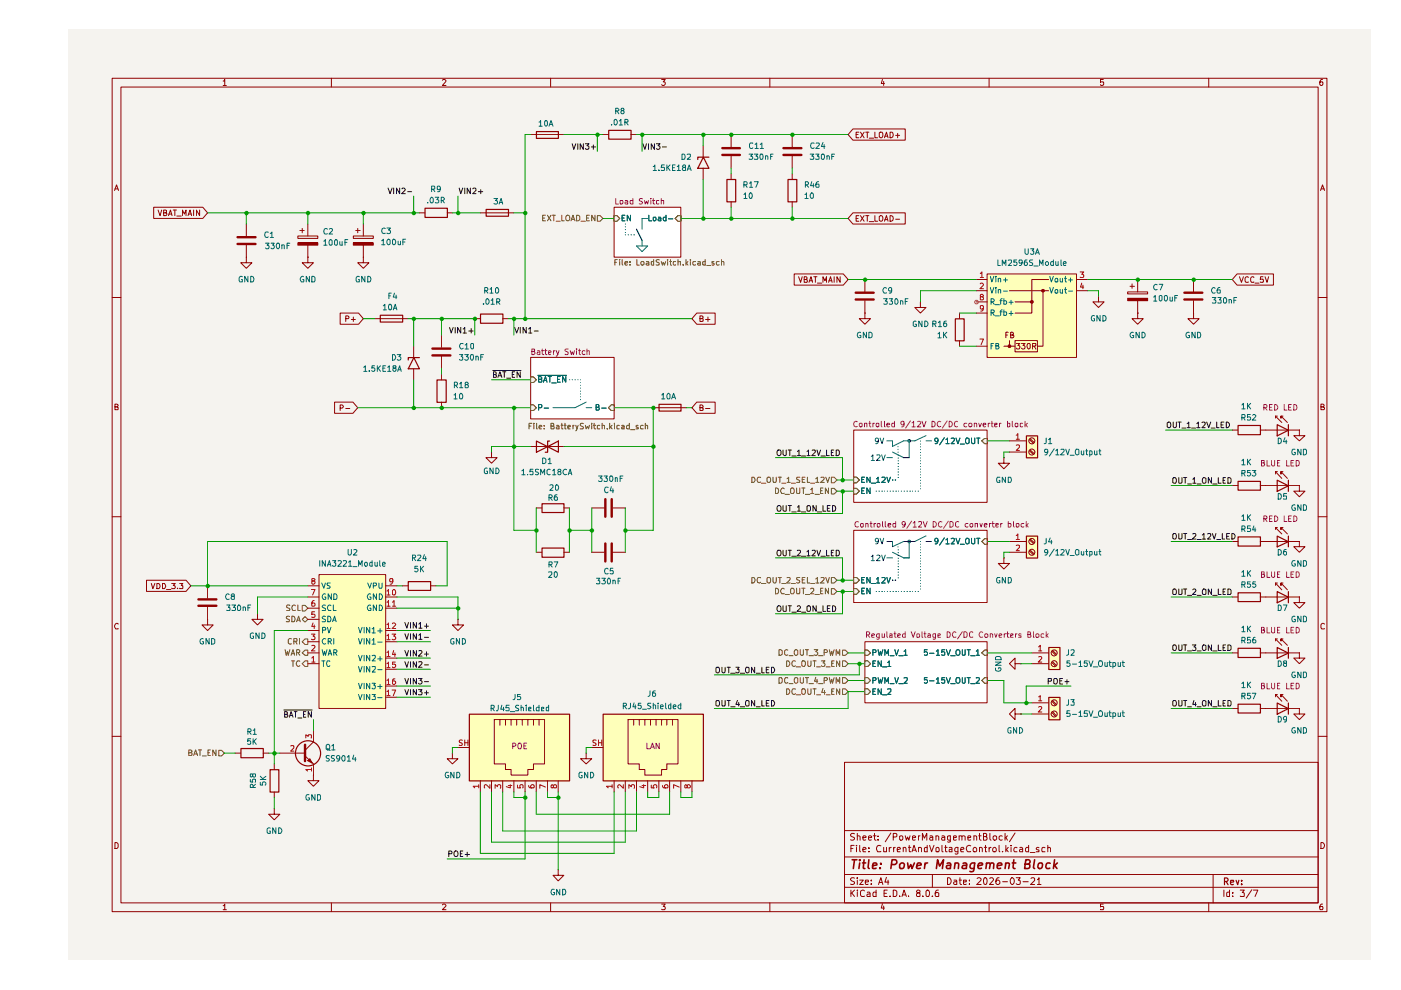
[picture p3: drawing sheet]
<svg xmlns="http://www.w3.org/2000/svg" width="297mm" height="210mm" viewBox="0 0 297 210" stroke-linecap="round" stroke-linejoin="round" font-family="sans-serif">
<path d="M14.5 6.4h276.1v197.1h-276.1z" fill="#f5f3ef"/>
<g fill="none" stroke="#900000" stroke-width=".21">
<path d="M23.8 16.6h257.5v176.7h-257.5zM25.6 18.5h253.9v172.9h-253.9zM47.3 17.2h.2l.2-.4v1.3M47.3 18.1h.7M70.3 16.6v1.9M93.8 17l.2-.2h.3l.3 .3-.8 1h.8M116.7 16.6v1.9M140.3 16.8h.7l-.4 .6 .4 .1v.4l-.2 .2h-.4l-.1-.2M163.2 16.6v1.9M187.1 16.8l-.3 .9h.7M187.4 17.3v.8M209.7 16.6v1.9"/>
<path d="M233.9 16.8h-.6v.6h.6l.1 .1-.1 .5-.4 .1-.2-.2M256.3 16.6v1.9M280.4 16.8h-.3a.93 .93 0 0 0-.2 1.2h.5l.1-.5-.1-.1h-.5l-.1 .1M24.3 40.4l.4-1.2 .4 1.2M24.4 40h.6M280 40.4l.4-1.2 .4 1.2M280.1 40h.6M23.8 63.1h1.8M279.5 63.1h1.8M24.4 86.3h.4l.2-.3v-.2l-.6-.1v1.2h.6v-.5l-.2-.1M280.1 86.3l.6-.1v-.4l-.6-.1v1.2h.6l.1-.4-.3-.2M23.8 109.6h1.8"/>
<path d="M279.5 109.6h1.8M25 132.3l-.1-.1a.66 .66 0 0 0-.6 .4 .66 .66 0 0 0 .2 .7h.5M280.8 132.3l-.4-.1-.3 .3v.6l.1 .2h.6M23.8 156.1h1.8M279.5 156.1h1.8M24.4 178.6h.3l.3 .4v.6l-.3 .3h-.3zM179.1 161.6h100.4v29.8h-100.4zM179.1 176.1h100.4M180.4 179.9h.4M181.1 179.2h-.7v1.4M181.2 176.8l-.6-.1-.3 .3 .1 .3 .7 .2 .1 .2a.51 .51 0 0 1-.3 .4 .51 .51 0 0 1-.6 0M181.6 179.2v.1"/>
<path d="M181.6 179.7v.9M181.8 177.3l.3-.1 .3 .2v.7M181.8 176.7v1.4M182.3 179.2v1.2l.1 .2M183 177.6l.6-.1-.1-.2-.4-.1-.1 .2v.7h.5M184.1 177.6l.7-.1-.1-.2-.4-.1-.2 .2 .1 .7h.5M184.2 179.7v.2M185.2 177.2h.5M185.4 176.7v1.2l.3 .2M186.2 178v.1M186.2 177.3v.1M186.8 179.3a.64 .64 0 0 0-.9 .1 .64 .64 0 0 0 0 .9l.2 .3 .7-.1"/>
<path d="M187.4 179.7v.9l.5-.1M187.9 179.7v.9M188.5 179.7v.9M188.9 176.6l-1.2 1.9M189 179.7l-.5 .3M189.4 177.5l.7-.1v-.5l-.2-.2h-.5v1.4M189.5 179.7v.9M189.8 179.7l-.3 .1v.2M190.7 177.3h.1a.36 .36 0 0 1 .6 .2l-.1 .6h-.3l-.3-.1zM191.5 179.8l.2-.1h.3l.1 .9M191.5 179.7v.9M191.9 177.2l.3 .9 .2-.6 .3 .6 .2-.9"/>
<path d="M192.6 179.7h.5M192.8 179.2v1.2l.1 .2h.2M193.4 177.6l.7-.1-.1-.2-.4-.1-.2 .2 .1 .7h.5M194.7 179.8l.1-.1a.36 .36 0 0 1 .6 .2v.7M194.7 177.2v.9M194.7 179.7v.9M195.1 177.2l-.4 .1v.2M195.6 178.1v-1.4l.4 1 .5-1v1.4M196.6 179.2v1.4h-.5l-.1-.8 .2-.1h.4M197.1 179.2l.4 1.4 .5-1.4M197.2 177.3l.3-.1 .3 .2v.7M197.8 177.5h-.5l-.2 .3 .2 .3h.5"/>
<path d="M198.4 179.8l.3-.1h.3v.9l-.6-.1zM198.4 177.3l.4-.1 .2 .2v.7M198.4 177.2v.9M199.7 179.2v1.2l.3 .2M199.7 177.3l.4-.1 .2 .2v.7M200.3 177.5h-.5l-.2 .3 .2 .3h.5M200.3 179.7h.5M200.5 179.2v1.2l.1 .2h.2M201.2 179.7h.6v.9h-.6v-.4l.6-.2M201.5 177.2v1.3h-.6M201.5 177.3h-.6v.7l.3 .1h.3M202.2 177.6l.6-.1v-.2h-.6v.8h.6"/>
<path d="M203.1 179.7v1.2l-.3 .2-.3-.1M203.1 179.7h-.3l-.4 .3 .2 .6h.5M203.4 177.3h.5v.8M203.4 177.2v.9M203.9 177.4l.3-.2 .4 .2v.7M205.2 177.6l.6-.1v-.2h-.6v.8h.6M205.8 179.3a.7 .7 0 0 0-.9 .4 .7 .7 0 0 0 .3 .9l.6-.1M206.5 177.3l.3-.1 .3 .2v.7M206.5 177.2v.9M207.5 177.2h.5M207.7 179.8v-.1a.36 .36 0 0 1 .6 .2v.7M207.7 176.7v1.2l.3 .2"/>
<path d="M207.7 179.7v.9M208.5 177.4l.7-.1v-.4l-.7-.2v1.4h.5l.3-.2v-.3l-.4-.2M208.7 179.7h.5M208.9 179.2v1.4h.3M209.7 179.7v.9M209.9 176.7v1.2l.2 .2M210.1 179.7l-.4 .3M210.6 177.3l.5-.1 .2 .3v.4l-.2 .2h-.3l-.2-.2zM211.8 179.2v1.2l.2 .2M212.5 177.3l-.4-.1-.3 .3v.4l.3 .2h.4M213.1 176.7v1.4M213.3 179.2v1.4"/>
<path d="M213.3 177.5l.3 .6M213.6 177.2l-.5 .5M213.8 179.7l-.5 .6M214.4 179.2v.1M214.4 179.7v.9M215.2 176.6l-1.2 1.9M215.6 179.7h-.4a.59 .59 0 0 0-.1 .9h.5M216.2 179.7h.4l.2 .2v.7h-.6l-.1-.3 .7-.3M218.1 179.2v1.4l-.6-.1a.6 .6 0 0 1 .2-.8h.4M220.3 179.7a.35 .35 0 0 0-.4 0 .35 .35 0 0 0-.2 .3l.6 .3v.3h-.6M221.6 179.7h-.5l-.2 .3 .1 .6h.6M222.2 179.8v-.1a.36 .36 0 0 1 .5 .2v.7"/>
<path d="M222.2 179.2v1.4M280.1 178.6a.65 .65 0 0 1 .7 .7 .65 .65 0 0 1-.7 .6zM47.3 192h.2l.2-.3v1.2M47.3 192.9h.7M70.3 191.4v1.9M93.8 191.9l.2-.2h.3l.3 .2-.8 1h.8M116.7 191.4v1.9M140.3 191.7h.7l-.4 .5 .4 .2v.3l-.1 .2-.6-.1M163.2 191.4v1.9M179.1 188.1h100.4M179.1 185.4h100.4M179.1 181.7h100.4"/>
<path d="M180.4 188.7v1.4M180.6 189.3l.6 .8M181.2 186.2l-.6-.1-.3 .3 .3 .4 .6 .3a.51 .51 0 0 1-.3 .4 .51 .51 0 0 1-.6 0M181.2 188.7l-.8 .8M181.8 188.7v.2M181.8 186.1v.2M181.8 186.6v.9M181.8 189.1v1M182.3 186.6h.7l-.7 .9h.7M183 180.2l.6-.2-.1-.3h-.4l-.1 .2v.7h.5M183.3 188.9l-.4-.2-.5 .4 .1 .8 .2 .2 .6-.1M183.5 187l.6-.1v-.3h-.6v.2v.7h.6"/>
<path d="M183.9 189.2l.4-.1 .2 .3v.7h-.6l-.1-.4 .7-.2M184.2 180.5v.1M184.7 187.4v.1M184.7 186.6v.2M185.7 188.7v1.4h-.5v-.9h.5M186.3 187.5l.5-1.4 .4 1.4M186.4 187.1h.6M187.1 191.6l-.3 .9h.7M187.4 192.1v.8M187.4 189.4h.5M187.9 186l-.3 1h.9M188.1 188.7h-.7v1.4h.7"/>
<path d="M188.3 186.6v.9M188.7 190v.1M189.4 188.7h.3l.4 .4v.6l-.2 .4h-.5zM190.2 180.2l.7-.2-.2-.3h-.4l-.1 .7 .1 .2h.5M190.7 190v.1M191.2 190.1l.5-1.4 .5 1.4M191.3 189.7h.7M192.6 190v.1M193.4 180.6l.4-1.4 .5 1.4M193.5 180.3h.6M194.5 189.3l-.2-.3 .2-.3 .5 .1 .1 .3-.8 .5 .2 .5h.5l.1-.6-.3-.2M195.7 190v.1"/>
<path d="M196.6 188.7a.78 .78 0 0 1 .6 .6 .78 .78 0 0 1-.3 .8h-.4l-.2-.3v-.8zM197.7 190v.1M197.7 185.4v2.7M199 188.7l-.6 .2-.1 .9 .1 .3 .6-.1v-.7l-.5-.1-.2 .3M200.9 186.1a.72 .72 0 0 1 .8 .7 .72 .72 0 0 1-.8 .7zM202.3 186.6h.5v.9M202.8 186.9h-.4l-.2 .3 .2 .3h.4M203.4 186.6h.5M203.5 186.1v1.2l.4 .2M203.7 180.2l.7-.2-.2-.3h-.4l-.1 .7 .1 .2h.5M204.3 187l.6-.1v-.3h-.6v.9h.6M205.6 187.4v.1"/>
<path d="M205.6 186.6v.2M207.2 186.3v-.1a.47 .47 0 0 1 .8 .3l-.9 1h.9M208.6 186.3l.3-.2a.8 .8 0 0 1 .4 .7 .8 .8 0 0 1-.4 .7l-.3-.1-.1-.5zM209.7 191.4v1.9M209.9 186.3l.1-.2h.4l.2 .4-.8 1h.8M211.8 186.1l-.4 .1-.2 .2-.1 .9 .3 .2 .6-.2v-.4l-.3-.3h-.3l-.3 .3M212.6 180.5v.1M212.6 186.9h1M213.3 180.1l.5 .5M214.5 186.1a.75 .75 0 0 1 .6 .7 .75 .75 0 0 1-.6 .7 .92 .92 0 0 1 0-1.4zM215.5 186.1h.8l-.4 .5 .4 .2v.6l-.2 .1-.6-.1M216.9 186.9h1.1"/>
<path d="M218.4 180.8h1M218.6 186.3l.2-.2 .5 .1 .1 .5-.9 .8h.9M219.9 186.5l.4-.4v1.4M219.9 187.5h.8M233.9 191.7h-.6v.6l.6-.1 .1 .2-.1 .5-.6-.1M256.3 191.4v1.9M257.2 185.4v6M259.5 188.7v1.4M260.7 188.7v1.4h-.5l-.1-.8 .2-.2 .4 .1M261.4 190v.1M261.4 189.2v.2M263 188.7h.8l-.4 .5 .4 .2v.6h-.8"/>
<path d="M265.4 188.6l-1.2 1.8M265.8 188.7h.9l-.6 1.4M280.4 191.7h-.3a.93 .93 0 0 0-.2 1.2h.5l.1-.5-.1-.2h-.5l-.1 .2"/>
<circle cx="206.7" cy="180.2" r=".44"/>
<circle cx="210.9" cy="180.2" r=".43"/>
</g>
<path d="M259.6 186.9h.5l.3-.3v-.2l-.3-.3h-.5v1.5M260 186.9l.4 .7M260.9 187.1l.7-.1-.1-.4h-.5l-.1 .2 .1 .7h.5M262.1 186.6l.3 1 .3-1M263.3 187.4v.2M263.3 186.6v.2" fill="none" stroke="#900000" stroke-width=".25"/>
<g fill="none" stroke="#900000" stroke-width=".34">
<path d="M180.7 182.3h1M181.2 182.3l-.3 1.8M182.3 182.3v.2M182.3 183l-.2 1.1M182.9 183h.6M183.2 182.3l-.2 1.8h.4M184.2 182.3l-.1 1.6 .2 .2M185 183.6l.9-.2-.1-.4h-.6l-.2 .9 .2 .2h.5M186.6 184v.1M186.8 183v.2M189 183.3h.7l.4-.3a.52 .52 0 0 0-.3-.7h-.7l-.2 1.8M190.7 183.3l.5-.3h.4l.2 .3-.2 .7-.3 .1h-.5z"/>
<path d="M192.4 183l.2 1.1 .5-.8 .3 .8 .5-1.1M194.4 183.6l.9-.2-.1-.4h-.7l-.2 .9 .2 .2h.6M196.2 183l-.2 1.1M196.7 183l-.6 .3M198.5 184.1l.3-1.8 .4 1.3 .9-1.3-.3 1.8M200.8 183h.7v1.1M201.6 183.4l-.9 .2-.1 .1 .2 .4h.7M202.5 183.1l.3-.1h.4v1.1M202.5 183l-.2 1.1M204.2 183h.7v1.1M205 183.4l-.7 .1-.4 .4 .3 .2h.7M206.7 183l-.2 1.4a.51 .51 0 0 1-.3 .4 .51 .51 0 0 1-.6-.1"/>
<path d="M206.7 183a.65 .65 0 0 0-1 .3v.7a.64 .64 0 0 0 .9 .1M207.4 183.6l.9-.2v-.4a.6 .6 0 0 0-.9 .2v.9h.7M209.1 183.1l.1-.1a.48 .48 0 0 1 .8 .2l-.2 .9M209.2 183l-.2 1.1M210 183.2l.2-.2h.4v1.1M211.5 183.6l.9-.2-.1-.4a.6 .6 0 0 0-.8 .2v.9h.7M213.2 183.1l.3-.1h.4v1.1M213.3 183l-.2 1.1M214.6 183h.8M215 182.3l-.2 1.6 .4 .2M217.3 183.2l.9-.1 .2-.4-.1-.2-.2-.2h-.6l-.3 1.8h.7l.4-.1v-.6l-.3-.2M219.4 182.3l-.3 1.6 .3 .2"/>
<path d="M220.2 183.1l.3-.1h.5l.1 .3-.3 .8h-.4l-.3-.1zM222.7 183h-.7l-.3 .8 .3 .3h.6M223.6 182.3l-.3 1.8M223.6 183.5l.5 .6M224.2 183l-.8 .6"/>
</g>
<g fill="#1300ca">
<path d="M192.6 114.6h.4v.4h-.4z"/>
<path d="M192.6 93.2h.4v.5h-.4z"/>
</g>
<path d="M208.2 114.8l.6-.6h.5v1.2h-.5z" fill="#f5f3ef"/>
<path d="M208.8 114.2h.5v1.2h-.5l-.6-.6z" fill="none" stroke="#765500" stroke-width=".21"/>
<path d="M198.9 114.6l-.5 .3-.2-.3v-.2a.35 .35 0 0 1 .3-.3 .35 .35 0 0 1 .4 .3l-.2 .8-.4 .1M200.2 114l-1 1.6M200.6 114.5l.3-.4v1.2M200.6 115.3h.6M201.7 114.2h.6v.4l-.6 .7h.6M202.7 114.1l.4 1.2 .4-1.2M203.6 115.4h.9M205 114.1l.5 .2v.8l-.5 .2a.78 .78 0 0 1 0-1.2zM206 114.1v1l.2 .2 .5-.1v-1.1M207.1 114.1h.7M207.4 114.1v1.2" fill="none" stroke="#006665" stroke-width=".21"/>
<path d="M181 124.8h.6l.6 .6-.6 .6h-.6z" fill="#f5f3ef"/>
<path d="M181 124.8h.6l.6 .6-.6 .6h-.6z" fill="none" stroke="#765500" stroke-width=".21"/>
<path d="M182.7 125.3h.4M183.3 124.7h-.6v1.2h.6M184.5 124.7v1.2l-.7-1.2v1.2" fill="none" stroke="#006665" stroke-width=".21"/>
<path d="M181 122.4h.6l.6 .6-.6 .6h-.6z" fill="#f5f3ef"/>
<path d="M181 122.4h.6l.6 .6-.6 .6h-.6z" fill="none" stroke="#765500" stroke-width=".21"/>
<path d="M182.7 122.9h.4M183.3 122.4h-.6v1.2h.6M184.5 122.4v1.2l-.7-1.2v1.2M184.7 123.7h1M185.8 122.8l.4-.4v1.2M185.8 123.6h.7M187 122.5l.5-.1 .2 .4-.8 .8h.8M188 122.4l.4 1.2 .4-1.2" fill="none" stroke="#006665" stroke-width=".21"/>
<path d="M181 112.4h28.3v15.4h-28.3z" fill="#fff"/>
<path d="M208.8 143.7h.5v1.2h-.5l-.6-.6z" fill="#f5f3ef"/>
<path d="M208.8 143.7h.5v1.2h-.5l-.6-.6z" fill="none" stroke="#765500" stroke-width=".21"/>
<g fill="none" stroke="#006665" stroke-width=".21">
<path d="M196.6 143.7h-.6v.5h.6l.1 .4-.3 .3-.4-.2M197.1 144.4h.9M198.5 144l.4-.3v1.2M198.5 144.9h.7M200.3 143.7h-.6l-.1 .5h.7v.5l-.2 .2h-.3l-.2-.2M200.6 143.7l.5 1.2 .4-1.2M201.6 144.9h.9M202.8 143.7h.6a.77 .77 0 0 1-.2 1.2l-.4-.1a.87 .87 0 0 1 0-1.1zM204 143.7v1l.2 .2 .4-.2v-1M205 143.7h.7M205.4 143.7v1.2M205.8 144.9h.9"/>
<path d="M207 143.8l.5-.1 .2 .3-.8 .9h.8"/>
</g>
<path d="M183.4 137.8h.6l.6 .6-.6 .5h-.6z" fill="#f5f3ef"/>
<path d="M183.4 137.8h.6l.6 .6-.6 .5h-.6z" fill="none" stroke="#765500" stroke-width=".21"/>
<path d="M185.1 138.3h.6v-.5h-.6v1.1M186.2 137.8l.2 1.1 .3-.8 .1 .8 .4-1.1M187.6 138.9v-1.1l.4 .8 .4-.8v1.1M188.7 139h.9M189.7 137.8l.4 1.1 .4-1.1M190.6 139h.9M191.7 138.1l.3-.3v1.1M191.7 138.9h.6" fill="none" stroke="#006665" stroke-width=".21"/>
<path d="M183.4 143.7h.6l.6 .6-.6 .6h-.6z" fill="#f5f3ef"/>
<path d="M183.4 143.7h.6l.6 .6-.6 .6h-.6z" fill="none" stroke="#765500" stroke-width=".21"/>
<path d="M185.1 144.3l.6-.1v-.5h-.6v1.2M186.2 143.7l.2 1.2 .3-.9 .1 .9 .4-1.2M187.6 144.9v-1.2l.4 .8 .4-.8v1.2M188.7 144.9h.9M189.7 143.7l.4 1.2 .4-1.2M190.6 144.9h.9M191.7 143.8h.6v.4l-.6 .7h.6" fill="none" stroke="#006665" stroke-width=".21"/>
<path d="M208.8 137.8h.5v1.1h-.5l-.6-.5z" fill="#f5f3ef"/>
<path d="M208.8 137.8h.5v1.1h-.5l-.6-.5z" fill="none" stroke="#765500" stroke-width=".21"/>
<g fill="none" stroke="#006665" stroke-width=".21">
<path d="M196.6 137.8h-.6v.5l.4-.1 .3 .2-.1 .5h-.6M197.1 138.5h.9M198.5 138.1l.4-.3v1.1M198.5 138.9h.7M200.3 137.8h-.6l-.1 .5 .2-.1h.3l.2 .1v.6h-.7M200.6 137.8l.5 1.1 .4-1.1M201.6 139h.9M202.8 137.9l.2-.1a.6 .6 0 0 1 .5 .5 .6 .6 0 0 1-.5 .6l-.3-.4zM204 137.8v1.1h.2h.4v-1.1M205 137.8h.7M205.4 137.8v1.1M205.8 139h.9"/>
<path d="M207 138.1l.3-.3v1.1M207 138.9h.7"/>
</g>
<path d="M183.4 140.1h.6l.6 .6-.6 .6h-.6z" fill="#f5f3ef"/>
<path d="M183.4 140.1h.6l.6 .6-.6 .6h-.6z" fill="none" stroke="#765500" stroke-width=".21"/>
<path d="M185.1 140.6h.4M185.7 140.1h-.6v1.2h.6M186.8 140.1v1.2l-.6-1.2v1.2M187.1 141.4h.9M188.2 140.5l.3-.4v1.2M188.2 141.3h.7" fill="none" stroke="#006665" stroke-width=".21"/>
<path d="M183.4 146.1h.6l.6 .5-.6 .6h-.6z" fill="#f5f3ef"/>
<path d="M183.4 146h.6l.6 .6-.6 .6h-.6z" fill="none" stroke="#765500" stroke-width=".21"/>
<path d="M185.1 146.6h.4M185.7 146h-.6v1.2h.6M186.8 146v1.2l-.6-1.2v1.2M187.1 147.3h.9M188.2 146.1h.7v.5l-.7 .6h.7" fill="none" stroke="#006665" stroke-width=".21"/>
<path d="M183.4 136.1h25.9v12.9h-25.9z" fill="#fff"/>
<path d="M143.2 46.3l.5-.6h.6v1.2h-.6z" fill="#f5f3ef"/>
<path d="M143.7 45.7h.6v1.2h-.6l-.5-.6z" fill="none" stroke="#765500" stroke-width=".21"/>
<path d="M137.6 45.6v1.2h.6M138.5 46.1h.5v.6h-.5zM139.6 46.1h.4l.1 .7M140.1 46.3l-.5 .1-.1 .2 .2 .2 .4-.1M141.2 46.1h-.5l-.1 .5a.36 .36 0 0 0 .6 .1M141.2 45.6v1.2M141.7 46.4h.9" fill="none" stroke="#006665" stroke-width=".21"/>
<path d="M130.2 45.7h.6l.6 .6-.6 .6h-.6z" fill="#f5f3ef"/>
<path d="M130.2 45.7h.6l.6 .6-.6 .6h-.6z" fill="none" stroke="#765500" stroke-width=".21"/>
<path d="M131.9 46.2h.4M132.5 45.6h-.6v1.2h.6M133.7 45.6v1.2l-.7-1.2v1.2" fill="none" stroke="#006665" stroke-width=".21"/>
<path d="M130.2 43.9h14.1v10.6h-14.1z" fill="#fff"/>
<path d="M208.2 93.5l.6-.5h.5v1.1h-.5z" fill="#f5f3ef"/>
<path d="M208.2 93.5l.6-.5h.5v1.1h-.5z" fill="none" stroke="#765500" stroke-width=".21"/>
<path d="M198.9 93.4l-.5 .2-.2-.2v-.3a.35 .35 0 0 1 .3-.2 .35 .35 0 0 1 .4 .2l-.2 .9-.4 .1M200.2 92.8l-1 1.5M200.6 93.2l.3-.3v1.2M200.6 94.1h.6M201.7 93h.6v.4l-.6 .7h.6M202.7 92.9l.4 1.2 .4-1.2M203.6 94.1h.9M205 92.9l.5 .1v.9l-.5 .2a.78 .78 0 0 1 0-1.2zM206 92.9v.9l.2 .3 .5-.1v-1.1M207.1 92.9h.7M207.4 92.9v1.2" fill="none" stroke="#006665" stroke-width=".21"/>
<path d="M181 103.5h.6l.6 .6-.6 .6h-.6z" fill="#f5f3ef"/>
<path d="M181 103.5h.6l.6 .6-.6 .6h-.6z" fill="none" stroke="#765500" stroke-width=".21"/>
<path d="M182.7 104.1h.4M183.3 103.5h-.6v1.1h.6M184.5 103.5v1.1l-.7-1.1v1.1" fill="none" stroke="#006665" stroke-width=".21"/>
<path d="M181 101.2h.6l.6 .6-.6 .6h-.6z" fill="#f5f3ef"/>
<path d="M181 101.2h.6l.6 .6-.6 .6h-.6z" fill="none" stroke="#765500" stroke-width=".21"/>
<path d="M182.7 101.7h.4M183.3 101.2h-.6v1.1h.6M184.5 101.2v1.1l-.7-1.1v1.1M184.7 102.4h1M185.8 101.5l.4-.3v1.1M185.8 102.3h.7M187 101.3l.5-.1 .2 .3-.8 .8h.8M188 101.2l.4 1.1 .4-1.1" fill="none" stroke="#006665" stroke-width=".21"/>
<path d="M181 91.2h28.3v15.3h-28.3z" fill="#fff"/>
<path d="M129.6 85.9h.6v1.1h-.6l-.6-.6z" fill="#f5f3ef"/>
<path d="M129.6 85.9h.6v1.1h-.6l-.6-.6z" fill="none" stroke="#765500" stroke-width=".21"/>
<path d="M126.4 86.4l.6-.1v-.4l-.2-.1h-.4v1.2l.7-.2-.3-.4M127.6 86.5h.9" fill="none" stroke="#006665" stroke-width=".21"/>
<path d="M112.5 85.9h.6l.6 .5-.6 .6h-.6z" fill="#f5f3ef"/>
<path d="M112.5 85.9h.6l.6 .5-.6 .6h-.6z" fill="none" stroke="#765500" stroke-width=".21"/>
<path d="M114.2 86.4h.5l.2-.1v-.4l-.2-.1h-.5v1.2M115.4 86.5h.9" fill="none" stroke="#006665" stroke-width=".21"/>
<path d="M112.5 79.9h.6l.6 .6-.6 .6h-.6z" fill="#f5f3ef"/>
<path d="M112.5 79.9h.6l.6 .6-.6 .6h-.6z" fill="none" stroke="#765500" stroke-width=".21"/>
<path d="M114 79.6h6.1M116.2 79.8h.7M116.6 79.8v1.2M118.8 79.8h-.6v1.2h.6M120 79.8v1.2l-.7-1.2v1.2M114.2 80.4l.6-.1 .1-.2-.3-.3h-.4v1.2h.6l.1-.5-.3-.1M115.2 81l.4-1.2 .4 1.2M115.3 80.7h.6M117 81.2h.9M118.2 80.4h.4" fill="none" stroke="#006665" stroke-width=".21"/>
<path d="M112.5 75.8h17.7v13h-17.7z" fill="#fff"/>
<g fill="#feffba">
<path d="M209.3 58.1h18.9v17.7h-18.9z"/>
<path d="M222.3 137.2h2.4v4.7h-2.4z"/>
<path d="M222.3 147.8h2.4v4.8h-2.4z"/>
<path d="M217.6 92.4h2.3v4.6h-2.3z"/>
<path d="M217.6 113.6h2.3v4.7h-2.3z"/>
<path d="M99.5 151.4h21.2v14.1h-21.2z"/>
<path d="M127.8 151.4h21.3v14.1h-21.3z"/>
<path d="M67.6 121.8h14.2v28.4h-14.2z"/>
</g>
<path d="M208.2 114.8l.6-.6h.5v1.2h-.5z" fill="#f5f3ef"/>
<path d="M208.8 114.2h.5v1.2h-.5l-.6-.6z" fill="none" stroke="#765500" stroke-width=".21"/>
<path d="M198.9 114.6l-.5 .3-.2-.3v-.2a.35 .35 0 0 1 .3-.3 .35 .35 0 0 1 .4 .3l-.2 .8-.4 .1M200.2 114l-1 1.6M200.6 114.5l.3-.4v1.2M200.6 115.3h.6M201.7 114.2h.6v.4l-.6 .7h.6M202.7 114.1l.4 1.2 .4-1.2M203.6 115.4h.9M205 114.1l.5 .2v.8l-.5 .2a.78 .78 0 0 1 0-1.2zM206 114.1v1l.2 .2 .5-.1v-1.1M207.1 114.1h.7M207.4 114.1v1.2" fill="none" stroke="#006665" stroke-width=".21"/>
<path d="M181 124.8h.6l.6 .6-.6 .6h-.6z" fill="#f5f3ef"/>
<path d="M181 124.8h.6l.6 .6-.6 .6h-.6z" fill="none" stroke="#765500" stroke-width=".21"/>
<path d="M182.7 125.3h.4M183.3 124.7h-.6v1.2h.6M184.5 124.7v1.2l-.7-1.2v1.2" fill="none" stroke="#006665" stroke-width=".21"/>
<path d="M181 122.4h.6l.6 .6-.6 .6h-.6z" fill="#f5f3ef"/>
<path d="M181 122.4h.6l.6 .6-.6 .6h-.6z" fill="none" stroke="#765500" stroke-width=".21"/>
<path d="M182.7 122.9h.4M183.3 122.4h-.6v1.2h.6M184.5 122.4v1.2l-.7-1.2v1.2M184.7 123.7h1M185.8 122.8l.4-.4v1.2M185.8 123.6h.7M187 122.5l.5-.1 .2 .4-.8 .8h.8M188 122.4l.4 1.2 .4-1.2" fill="none" stroke="#006665" stroke-width=".21"/>
<path d="M181 112.4h28.3v15.4h-28.3z" fill="none" stroke="#900000" stroke-width=".21"/>
<path d="M208.8 143.7h.5v1.2h-.5l-.6-.6z" fill="#f5f3ef"/>
<path d="M208.8 143.7h.5v1.2h-.5l-.6-.6z" fill="none" stroke="#765500" stroke-width=".21"/>
<g fill="none" stroke="#006665" stroke-width=".21">
<path d="M196.6 143.7h-.6v.5h.6l.1 .4-.3 .3-.4-.2M197.1 144.4h.9M198.5 144l.4-.3v1.2M198.5 144.9h.7M200.3 143.7h-.6l-.1 .5h.7v.5l-.2 .2h-.3l-.2-.2M200.6 143.7l.5 1.2 .4-1.2M201.6 144.9h.9M202.8 143.7h.6a.77 .77 0 0 1-.2 1.2l-.4-.1a.87 .87 0 0 1 0-1.1zM204 143.7v1l.2 .2 .4-.2v-1M205 143.7h.7M205.4 143.7v1.2M205.8 144.9h.9"/>
<path d="M207 143.8l.5-.1 .2 .3-.8 .9h.8"/>
</g>
<path d="M183.4 137.8h.6l.6 .6-.6 .5h-.6z" fill="#f5f3ef"/>
<path d="M183.4 137.8h.6l.6 .6-.6 .5h-.6z" fill="none" stroke="#765500" stroke-width=".21"/>
<path d="M185.1 138.3h.6v-.5h-.6v1.1M186.2 137.8l.2 1.1 .3-.8 .1 .8 .4-1.1M187.6 138.9v-1.1l.4 .8 .4-.8v1.1M188.7 139h.9M189.7 137.8l.4 1.1 .4-1.1M190.6 139h.9M191.7 138.1l.3-.3v1.1M191.7 138.9h.6" fill="none" stroke="#006665" stroke-width=".21"/>
<path d="M183.4 143.7h.6l.6 .6-.6 .6h-.6z" fill="#f5f3ef"/>
<path d="M183.4 143.7h.6l.6 .6-.6 .6h-.6z" fill="none" stroke="#765500" stroke-width=".21"/>
<path d="M185.1 144.3l.6-.1v-.5h-.6v1.2M186.2 143.7l.2 1.2 .3-.9 .1 .9 .4-1.2M187.6 144.9v-1.2l.4 .8 .4-.8v1.2M188.7 144.9h.9M189.7 143.7l.4 1.2 .4-1.2M190.6 144.9h.9M191.7 143.8h.6v.4l-.6 .7h.6" fill="none" stroke="#006665" stroke-width=".21"/>
<path d="M208.8 137.8h.5v1.1h-.5l-.6-.5z" fill="#f5f3ef"/>
<path d="M208.8 137.8h.5v1.1h-.5l-.6-.5z" fill="none" stroke="#765500" stroke-width=".21"/>
<g fill="none" stroke="#006665" stroke-width=".21">
<path d="M196.6 137.8h-.6v.5l.4-.1 .3 .2-.1 .5h-.6M197.1 138.5h.9M198.5 138.1l.4-.3v1.1M198.5 138.9h.7M200.3 137.8h-.6l-.1 .5 .2-.1h.3l.2 .1v.6h-.7M200.6 137.8l.5 1.1 .4-1.1M201.6 139h.9M202.8 137.9l.2-.1a.6 .6 0 0 1 .5 .5 .6 .6 0 0 1-.5 .6l-.3-.4zM204 137.8v1.1h.2h.4v-1.1M205 137.8h.7M205.4 137.8v1.1M205.8 139h.9"/>
<path d="M207 138.1l.3-.3v1.1M207 138.9h.7"/>
</g>
<path d="M183.4 140.1h.6l.6 .6-.6 .6h-.6z" fill="#f5f3ef"/>
<path d="M183.4 140.1h.6l.6 .6-.6 .6h-.6z" fill="none" stroke="#765500" stroke-width=".21"/>
<path d="M185.1 140.6h.4M185.7 140.1h-.6v1.2h.6M186.8 140.1v1.2l-.6-1.2v1.2M187.1 141.4h.9M188.2 140.5l.3-.4v1.2M188.2 141.3h.7" fill="none" stroke="#006665" stroke-width=".21"/>
<path d="M183.4 146.1h.6l.6 .5-.6 .6h-.6z" fill="#f5f3ef"/>
<path d="M183.4 146h.6l.6 .6-.6 .6h-.6z" fill="none" stroke="#765500" stroke-width=".21"/>
<path d="M185.1 146.6h.4M185.7 146h-.6v1.2h.6M186.8 146v1.2l-.6-1.2v1.2M187.1 147.3h.9M188.2 146.1h.7v.5l-.7 .6h.7" fill="none" stroke="#006665" stroke-width=".21"/>
<path d="M183.4 136.1h25.9v12.9h-25.9z" fill="none" stroke="#900000" stroke-width=".21"/>
<path d="M143.2 46.3l.5-.6h.6v1.2h-.6z" fill="#f5f3ef"/>
<path d="M143.7 45.7h.6v1.2h-.6l-.5-.6z" fill="none" stroke="#765500" stroke-width=".21"/>
<path d="M137.6 45.6v1.2h.6M138.5 46.1h.5v.6h-.5zM139.6 46.1h.4l.1 .7M140.1 46.3l-.5 .1-.1 .2 .2 .2 .4-.1M141.2 46.1h-.5l-.1 .5a.36 .36 0 0 0 .6 .1M141.2 45.6v1.2M141.7 46.4h.9" fill="none" stroke="#006665" stroke-width=".21"/>
<path d="M130.2 45.7h.6l.6 .6-.6 .6h-.6z" fill="#f5f3ef"/>
<path d="M130.2 45.7h.6l.6 .6-.6 .6h-.6z" fill="none" stroke="#765500" stroke-width=".21"/>
<path d="M131.9 46.2h.4M132.5 45.6h-.6v1.2h.6M133.7 45.6v1.2l-.7-1.2v1.2" fill="none" stroke="#006665" stroke-width=".21"/>
<path d="M130.2 43.9h14.1v10.6h-14.1z" fill="none" stroke="#900000" stroke-width=".21"/>
<path d="M208.2 93.5l.6-.5h.5v1.1h-.5z" fill="#f5f3ef"/>
<path d="M208.2 93.5l.6-.5h.5v1.1h-.5z" fill="none" stroke="#765500" stroke-width=".21"/>
<path d="M198.9 93.4l-.5 .2-.2-.2v-.3a.35 .35 0 0 1 .3-.2 .35 .35 0 0 1 .4 .2l-.2 .9-.4 .1M200.2 92.8l-1 1.5M200.6 93.2l.3-.3v1.2M200.6 94.1h.6M201.7 93h.6v.4l-.6 .7h.6M202.7 92.9l.4 1.2 .4-1.2M203.6 94.1h.9M205 92.9l.5 .1v.9l-.5 .2a.78 .78 0 0 1 0-1.2zM206 92.9v.9l.2 .3 .5-.1v-1.1M207.1 92.9h.7M207.4 92.9v1.2" fill="none" stroke="#006665" stroke-width=".21"/>
<path d="M181 103.5h.6l.6 .6-.6 .6h-.6z" fill="#f5f3ef"/>
<path d="M181 103.5h.6l.6 .6-.6 .6h-.6z" fill="none" stroke="#765500" stroke-width=".21"/>
<path d="M182.7 104.1h.4M183.3 103.5h-.6v1.1h.6M184.5 103.5v1.1l-.7-1.1v1.1" fill="none" stroke="#006665" stroke-width=".21"/>
<path d="M181 101.2h.6l.6 .6-.6 .6h-.6z" fill="#f5f3ef"/>
<path d="M181 101.2h.6l.6 .6-.6 .6h-.6z" fill="none" stroke="#765500" stroke-width=".21"/>
<path d="M182.7 101.7h.4M183.3 101.2h-.6v1.1h.6M184.5 101.2v1.1l-.7-1.1v1.1M184.7 102.4h1M185.8 101.5l.4-.3v1.1M185.8 102.3h.7M187 101.3l.5-.1 .2 .3-.8 .8h.8M188 101.2l.4 1.1 .4-1.1" fill="none" stroke="#006665" stroke-width=".21"/>
<path d="M181 91.2h28.3v15.3h-28.3z" fill="none" stroke="#900000" stroke-width=".21"/>
<path d="M129.6 85.9h.6v1.1h-.6l-.6-.6z" fill="#f5f3ef"/>
<path d="M129.6 85.9h.6v1.1h-.6l-.6-.6z" fill="none" stroke="#765500" stroke-width=".21"/>
<path d="M126.4 86.4l.6-.1v-.4l-.2-.1h-.4v1.2l.7-.2-.3-.4M127.6 86.5h.9" fill="none" stroke="#006665" stroke-width=".21"/>
<path d="M112.5 85.9h.6l.6 .5-.6 .6h-.6z" fill="#f5f3ef"/>
<path d="M112.5 85.9h.6l.6 .5-.6 .6h-.6z" fill="none" stroke="#765500" stroke-width=".21"/>
<path d="M114.2 86.4h.5l.2-.1v-.4l-.2-.1h-.5v1.2M115.4 86.5h.9" fill="none" stroke="#006665" stroke-width=".21"/>
<path d="M112.5 79.9h.6l.6 .6-.6 .6h-.6z" fill="#f5f3ef"/>
<path d="M112.5 79.9h.6l.6 .6-.6 .6h-.6z" fill="none" stroke="#765500" stroke-width=".21"/>
<path d="M114 79.6h6.1M116.2 79.8h.7M116.6 79.8v1.2M118.8 79.8h-.6v1.2h.6M120 79.8v1.2l-.7-1.2v1.2M114.2 80.4l.6-.1 .1-.2-.3-.3h-.4v1.2h.6l.1-.5-.3-.1M115.2 81l.4-1.2 .4 1.2M115.3 80.7h.6M117 81.2h.9M118.2 80.4h.4" fill="none" stroke="#006665" stroke-width=".21"/>
<path d="M209.3 58.1h18.9v17.7h-18.9zM112.5 75.8h17.7v13h-17.7zM213.8 73.2h.4v.4h-.4zM214.1 73.4h.1M232.9 62.8v1.2h1.2l-1.2 1.2-1.2-1.2h1.2M232.9 62.8h.1" fill="none" stroke="#900000" stroke-width=".21"/>
<path d="M213.8 73.2h.4v.4h-.4z" fill="#900000"/>
<path d="M215.2 72.2h4.7v2.4h-4.7zM218.6 63.8h.4v.4h-.4zM218.8 64h.1" fill="none" stroke="#900000" stroke-width=".21"/>
<path d="M218.6 63.8h.4v.4h-.4z" fill="#900000"/>
<path d="M222.3 59.3h-3.5v7.1h-3.6M212.8 73.4h2.4M214 73.4h.1M214 72.2v1.2M214 61.6h8.3M215.2 64h3.6M220.9 61.4h.4v.5h-.4zM221.2 61.6h.1M221.1 61.6v11.8h-1.2" fill="none" stroke="#900000" stroke-width=".21"/>
<path d="M220.9 61.4h.4v.5h-.4z" fill="#900000"/>
<g fill="none" stroke="#900000" stroke-width=".21">
<path d="M183.4 59.3v2.6M207 59.3h2.3M228.2 59.3h2.4M253.1 59.3v2.6M262.3 58.1h7.7v2.4h-7.7l-1-1.2zM262.8 58.7l.4 1.2 .4-1.2M264.7 58.8l-.4-.1-.3 .3v.6l.1 .3 .6-.1M265.8 58.8l-.3-.1-.3 .3v.6l.1 .3 .5-.1M267.8 58.7h-.5l-.1 .6 .6-.1v.7l-.6-.1M268.2 58.7l.4 1.2 .4-1.2M183.4 66.4v1.2h1.2l-1.2 1.1-1.2-1.1h1.2M183.4 66.4h.1"/>
<path d="M183.4 63.8v2.6M195.1 64v1.2h1.2l-1.2 1.2-1.1-1.2h1.1M195.1 64h.1M203.4 66.4v1.2M203.4 72.2v1.2M207 61.6h2.3M207 73.4h2.3M207 64h2.3M207 66.4h2.3M213.3 71h.3M213.8 70.4h-.5v1.2M214.3 71h.5v-.5l-.5-.1v1.2h.4l.3-.4-.4-.2"/>
<path d="M215.5 72.8h.7l-.4 .4 .4 .3-.1 .4-.5 .1-.1-.2M216.6 72.8h.7l-.4 .4 .4 .3-.1 .4-.5 .1-.1-.2M217.9 72.8h.4l.1 .2v.7l-.2 .3a.71 .71 0 0 1-.3-1.2zM218.9 73.4l.7-.1v-.4l-.7-.1v1.2M219.3 73.4l.3 .6M228.2 61.6h2.4M239.1 61.9h4.2v.4h-4.2zM239.1 63.2h4.2v.6h-4.2zM239.6 60.7h.9M240 60.2v.9M241.2 66.4v1.2h1.2l-1.2 1.1-1.2-1.1h1.2M241.2 66.4h.1"/>
<path d="M253.1 66.4v1.2h1.1l-1.1 1.1-1.2-1.1h1.2M253.1 66.4h.1M253.1 63.8v2.6M266.1 60h.8M261.3 91.2h1.2M267.2 91.2h1.2"/>
</g>
<g fill="none" stroke="#006665" stroke-width=".21">
<path d="M210 58.6l.3 1.2 .4-1.2M211.1 58.6v.2M211.1 59v.8M211.7 59.1h.5v.7M211.7 59v.8M212.8 59.4h.8M213.2 58.9v.9M222.6 58.6l.3 1.2 .4-1.2M223.8 59.1h.5l-.1 .7h-.4zM224.8 59l.1 .8 .4-.1M225.3 59v.8M225.7 59h.4"/>
<path d="M225.9 58.6v1l.2 .2M226.6 59.4h.8M227 58.9v.9M210 61l.3 1.1 .4-1.1M210.1 64h.5l.2-.2-.2-.5h-.5v1.2M210.1 66.3h.5l.2-.2-.1-.3-.6-.1v1.2M210.1 73.3h.4M210.4 64l.4 .5M210.4 66.3l.4 .6M210.6 72.8h-.5v1.2M211 64.6h.9M211 67h.9"/>
<path d="M211.1 61v.1M211.1 73.3h.6v-.5h-.6v1.2h.5l.2-.4-.3-.3M211.1 61.4v.7M211.7 61.5h.5v.6M211.7 61.4v.7M212 63.8h.5M212 66.1h.5M212.5 63.3l-.3 .2v1M212.5 65.7l-.3 .2v1M212.8 61.7h.8M212.8 63.8a.36 .36 0 0 1 .6 .2v.3a.36 .36 0 0 1-.6 .1M212.8 66.1h.5l.1 .5a.36 .36 0 0 1-.6 .2"/>
<path d="M212.8 63.3v1.2M212.8 65.7v1.2M213.9 64.1h.9M213.9 66.5h.9M214.4 63.7v.8M214.4 66v.9M222.6 61l.3 1.1 .4-1.1M223.8 61.5h.5l-.1 .6h-.4zM224.8 61.4l.1 .7h.4M225.3 61.4v.7M225.7 61.4h.4M225.9 61v1l.2 .1"/>
<path d="M226.6 61.7h.8"/>
</g>
<path d="M207.8 58l.4-.3v1.1M207.8 58.8h.7M229 57.7h.8l-.5 .5 .5 .1v.4l-.2 .1h-.6M207.8 71.9h.7l-.5 1.2M207.8 60.2l.5-.2 .2 .4-.7 .8h.7M208 62.9l-.2-.1v-.2l.5-.2 .2 .3-.7 .4 .1 .5h.5l.1-.2v-.2l-.2-.3M208.5 65.3l-.2 .2-.5-.1v-.5l.5-.1a.73 .73 0 0 1-.1 1.2h-.3M229.3 60l-.2 .9h.7M229.6 60.5v.7" fill="none" stroke="#b90000" stroke-width=".21"/>
<path d="M181.4 63.5h3.8M181.4 62.1h3.8M251.1 63.5h3.8M251.1 62.1h3.8" fill="none" stroke="#900000" stroke-width=".51"/>
<path d="M202.6 67.6h1.8v4.7h-1.8zM262.5 90.2h4.7v2h-4.7z" fill="none" stroke="#900000" stroke-width=".25"/>
<path d="M239.1 63.2h4.2v.6h-4.2z" fill="#900000"/>
<path d="M241.2 59.3v2.6M241.2 63.8v2.6" fill="none" stroke="#900000" stroke-width=".21"/>
<g fill="none" stroke="#0f0f0f" stroke-width=".21">
<path d="M151.8 148.7l.5-.2a.86 .86 0 0 1 .1 1.2h-.4l-.2-.2zM151.8 141.6l.2-.1h.4a.86 .86 0 0 1-.1 1.2l-.5-.2zM153.1 148.5v1.2h.6v-1.2M153.1 141.5v.9l.2 .3 .4-.3v-.9M154.2 148.5h.6M154.2 141.5h.6M154.5 141.5v1.2M154.5 148.5v1.2M154.9 149.9h1M154.9 142.7h1M156 141.5h.7l-.3 .4 .3 .1v.5l-.2 .2h-.3l-.2-.2M156.4 148.5l-.4 .9h.8"/>
<path d="M156.6 148.9v.8M157 149.9h.9M157 142.7h.9M158.2 141.5h.5l.1 .1v.9l-.5 .2a.86 .86 0 0 1-.1-1.2zM158.3 148.5l.5 .2v.8l-.1 .2h-.5a.86 .86 0 0 1 .1-1.2zM160 148.5v1.2l-.7-1.2v1.2M160 141.5v1.2l-.7-1.2v1.2M160.3 149.9h.9M160.3 142.7h.9M161.5 148.5v1.2h.5M161.5 141.5v1.2h.5M162.5 149.1h.4"/>
<path d="M162.5 142h.4M163.1 148.5h-.6v1.2h.6M163.1 141.5h-.6v1.2h.6M163.6 148.5a.66 .66 0 0 1 .6 .4 .66 .66 0 0 1-.2 .8h-.4zM163.6 141.5h.4a.66 .66 0 0 1 .2 .7 .66 .66 0 0 1-.6 .5z"/>
</g>
<path d="M178.6 140.1h.6l.6 .6-.6 .6h-.6z" fill="#f5f3ef"/>
<g fill="none" stroke="#765500" stroke-width=".21">
<path d="M166.8 140.1h.4a.66 .66 0 0 1 .2 .8 .66 .66 0 0 1-.6 .4zM168.6 140.2l-.5-.1a.67 .67 0 0 0-.2 .7 .67 .67 0 0 0 .5 .5l.2-.2M168.8 141.4h.9M170 140.3l.2-.2h.4a.86 .86 0 0 1-.1 1.2l-.5-.2zM171.3 140.1v1l.2 .2 .4-.2v-1M172.4 140.1h.6M172.7 140.1v1.2M173.1 141.4h.9M174.1 140.1h.8l-.4 .4 .3 .1v.6l-.5 .1-.2-.2M175.2 141.4h.8M176.3 140.6h.4M176.9 140.1h-.6v1.2h.6"/>
<path d="M178 140.1v1.2l-.6-1.2v1.2M178.6 140.1h.6l.6 .6-.6 .6h-.6z"/>
</g>
<path d="M178.6 143.7h.6l.6 .6-.6 .6h-.6z" fill="#f5f3ef"/>
<g fill="none" stroke="#765500" stroke-width=".21">
<path d="M165.2 143.7h.5l.1 .2v.6l-.3 .4h-.3zM167 143.8l-.5-.1-.1 .2v.8l.3 .2 .3-.2M167.3 144.9h.8M168.6 143.7h.4l.1 .1v.9l-.5 .2a.86 .86 0 0 1 0-1.2zM169.7 143.7v.9l.2 .3 .4-.2v-1M170.8 143.7h.6M171.1 143.7v1.2M171.5 144.9h1M173 143.6l-.3 .8h.7M173.2 144v.9M173.6 144.9h.9M174.7 144.3l.6-.1v-.5h-.6v1.2"/>
<path d="M175.8 143.7l.3 1.2 .2-.9 .2 .9 .4-1.2M177.3 144.9v-1.2l.4 .8 .3-.8v1.2M178.6 143.7h.6l.6 .6-.6 .6h-.6z"/>
</g>
<path d="M178.6 137.8h.6l.6 .6-.6 .5h-.6z" fill="#f5f3ef"/>
<g fill="none" stroke="#765500" stroke-width=".21">
<path d="M165.2 137.8h.3l.3 .2v.7l-.3 .2h-.3zM167 137.8h-.3l-.3 .2v.7l.3 .2h.3M167.3 139h.8M168.6 137.8l.5 .1v.9l-.5 .1a.78 .78 0 0 1 0-1.1zM169.7 137.8v.9l.2 .2h.4v-1.1M170.8 137.8h.6M171.1 137.8v1.1M171.5 139h1M172.6 137.8h.8l-.4 .4 .4 .2-.1 .5h-.7M173.6 139h.9M174.7 138.3h.6v-.5h-.6v1.1M175.8 137.8l.3 1.1 .2-.8 .2 .8 .4-1.1"/>
<path d="M177.3 138.9v-1.1l.4 .8 .3-.8v1.1M178.6 137.8h.6l.6 .6-.6 .5h-.6z"/>
</g>
<path d="M178.6 146.1h.6l.6 .5-.6 .6h-.6z" fill="#f5f3ef"/>
<g fill="none" stroke="#765500" stroke-width=".21">
<path d="M166.8 146h.4a.66 .66 0 0 1 .2 .8 .66 .66 0 0 1-.6 .4zM168.6 146.1l-.5-.1a.67 .67 0 0 0-.2 .7 .67 .67 0 0 0 .5 .5l.2-.1M168.8 147.3h.9M170 146.2l.2-.2h.4a.86 .86 0 0 1-.1 1.2l-.5-.1zM171.3 146v1l.2 .2 .4-.2v-1M172.4 146h.6M172.7 146v1.2M173.1 147.3h.9M174.5 146l-.3 .8h.8M174.8 146.4v.8M175.2 147.3h.8M176.3 146.6h.4"/>
<path d="M176.9 146h-.6v1.2h.6M178 146v1.2l-.6-1.2v1.2M178.6 146h.6l.6 .6-.6 .6h-.6z"/>
</g>
<g fill="none" stroke="#0f0f0f" stroke-width=".21">
<path d="M164.9 116.7h.5a.77 .77 0 0 1-.1 1.2l-.4-.1a.87 .87 0 0 1 0-1.1zM166 116.7v.9l.3 .3 .4-.2v-1M167.1 116.7h.7M167.5 116.7v1.2M167.9 117.9h.9M169.1 116.8l.5-.1 .1 .3-.7 .9h.7M169.9 117.9h.9M171.1 117l.3-.3v1.2M171.1 117.9h.7M172.2 116.8l.6-.1 .1 .3-.8 .9h.8M173.2 116.7l.4 1.2 .4-1.2M174.1 117.9h.9"/>
<path d="M175.2 116.7v1.2h.6M176.3 117.2h.3M176.8 116.7h-.5v1.2h.5M177.3 116.7h.5l.2 .2v.6l-.4 .4h-.3z"/>
</g>
<path d="M176.3 101.2h.6l.5 .6-.5 .6h-.6z" fill="#f5f3ef"/>
<g fill="none" stroke="#765500" stroke-width=".21">
<path d="M159.4 101.2h.4l.2 .2 .1 .5-.3 .4h-.4zM161.3 101.3l-.5-.1-.3 .5 .3 .6 .5-.1M161.4 102.4h1M162.6 101.3l.2-.1h.4l.2 .3-.2 .8h-.4l-.2-.2zM163.9 101.2l.1 1.1h.5l.1-1.1M165 101.2h.7M165.3 101.2v1.1M165.8 102.4h.8M166.9 101.5l.3-.3v1.1M166.9 102.3h.6M167.8 102.4h.8M169.6 101.2h-.6v.5l.5 .2 .1 .2-.1 .2h-.6"/>
<path d="M170.1 101.7h.4M170.7 101.2h-.6v1.1h.6M171.2 101.2v1.1h.5M171.9 102.4h.8M173 101.5l.3-.3v1.1M173 102.3h.6M174.1 101.3l.6-.1v.3l-.7 .8h.7M175.1 101.2l.4 1.1 .3-1.1M176.3 101.2h.6l.5 .6-.5 .6h-.6z"/>
</g>
<path d="M176.3 122.4h.6l.5 .6-.5 .6h-.6z" fill="#f5f3ef"/>
<g fill="none" stroke="#765500" stroke-width=".21">
<path d="M159.4 122.4h.4a.66 .66 0 0 1 .3 .8 .66 .66 0 0 1-.7 .4zM161.3 122.5l-.5-.1a.67 .67 0 0 0-.3 .7 .67 .67 0 0 0 .5 .5l.3-.2M161.4 123.7h1M162.6 122.6l.2-.2h.4a.86 .86 0 0 1-.1 1.2l-.5-.2zM163.9 122.4v1l.3 .2 .4-.2v-1M165 122.4h.7M165.3 122.4v1.2M165.8 123.7h.8M166.9 122.5l.6-.1v.4l-.7 .8h.7M167.8 123.7h.8M169.6 122.4h-.6v.5l.5 .2 .1 .3-.3 .2-.4-.1M170.1 122.9h.4"/>
<path d="M170.7 122.4h-.6v1.2h.6M171.2 122.4v1.2h.5M171.9 123.7h.8M173 122.8l.3-.4v1.2M173 123.6h.6M174.1 122.5l.6-.1v.4l-.7 .8h.7M175.1 122.4l.4 1.2 .3-1.2M176.3 122.4h.6l.5 .6-.5 .6h-.6z"/>
</g>
<path d="M176.3 103.5h.6l.5 .6-.5 .6h-.6z" fill="#f5f3ef"/>
<g fill="none" stroke="#765500" stroke-width=".21">
<path d="M164.4 103.5a.66 .66 0 0 1 .7 .4 .66 .66 0 0 1-.3 .7h-.4zM166.3 103.6l-.3-.1a.67 .67 0 0 0-.5 .5 .67 .67 0 0 0 .3 .6h.5M166.4 104.8h1M167.6 103.6l.5-.1a.86 .86 0 0 1 .1 1.1h-.4l-.2-.1zM168.9 103.5l.1 1.1h.5l.1-.1v-1M170 103.5h.7M170.3 103.5v1.1M170.8 104.8h.9M171.9 103.8h.1l.2-.3v1.1M171.9 104.6h.6M172.8 104.8h.9M174 104.1h.3"/>
<path d="M174.5 103.5h-.5v1.1h.5M175.7 103.5v1.1l-.7-1.1v1.1M176.3 103.5h.6l.5 .6-.5 .6h-.6z"/>
</g>
<g fill="none" stroke="#0f0f0f" stroke-width=".21">
<path d="M164.8 128.6l.3-.2 .3 .1a.87 .87 0 0 1 0 1.1h-.5l-.2-.3zM166 128.4v1.1l.2 .1 .5-.1v-1.1M167.1 128.4h.7M167.5 128.4v1.2M167.9 129.8h.9M169.1 128.6l.4-.2 .2 .4-.7 .8h.7M169.9 129.8h.9M171.1 128.6l.5-.2a.86 .86 0 0 1 .1 1.2h-.4l-.2-.1zM173 128.4v1.2l-.6-1.2v1.2M173.3 129.8h.9M174.5 128.4v1.2h.6M175.4 129h.4"/>
<path d="M176 128.4h-.6v1.2h.6M176.5 128.4a.66 .66 0 0 1 .7 .5 .66 .66 0 0 1-.3 .7h-.4z"/>
</g>
<path d="M176.3 124.8h.6l.5 .6-.5 .6h-.6z" fill="#f5f3ef"/>
<g fill="none" stroke="#765500" stroke-width=".21">
<path d="M164.4 124.7a.66 .66 0 0 1 .7 .4 .66 .66 0 0 1-.3 .8h-.4zM166.3 124.9l-.3-.2a.67 .67 0 0 0-.5 .5 .67 .67 0 0 0 .3 .7l.5-.1M166.4 126.1h1M167.6 124.9l.5-.2a.86 .86 0 0 1 .1 1.2h-.4l-.2-.2zM168.9 124.7l.1 1.2h.5l.1-.2v-1M170 124.7h.7M170.3 124.7v1.2M170.8 126.1h.9M171.9 124.9l.1-.2h.4l.1 .2v.3l-.6 .7h.6M172.8 126.1h.9M174 125.3h.3M174.5 124.7h-.5v1.2h.5"/>
<path d="M175.7 124.7v1.2l-.7-1.2v1.2M176.3 124.8h.6l.5 .6-.5 .6h-.6z"/>
</g>
<path d="M153.1 32.9h3.8M153.1 31.4h3.8M166.1 32.9h3.8M166.1 31.4h3.8M128.3 105.8v3.8M128.3 115.2v3.8M129.7 105.8v3.8M129.7 115.2v3.8" fill="none" stroke="#900000" stroke-width=".51"/>
<g fill="none" stroke="#900000" stroke-width=".21">
<path d="M149.1 30.9v2.4M149.1 35.6v2.4M155 28.5v2.7M155 33v2.6M155 36.8v1.2M168 28.5v2.7M168 33v2.6M168 36.8v1.2M180.8 27.3h11.1v2.4h-11.1l-1-1.2zM181.5 28.5h.4M182.1 28h-.6v1.2h.6M182.4 28l.8 1.2"/>
<path d="M183.2 28l-.8 1.2M183.5 28h.7M183.9 28v1.2M184.3 29.3h.9M185.5 28v1.2h.6M186.4 28.2l.2-.2h.4a.86 .86 0 0 1-.1 1.2l-.5-.2zM187.5 29.2l.4-1.2 .4 1.2M187.6 28.9h.6M188.7 28h.4a.66 .66 0 0 1 .3 .8 .66 .66 0 0 1-.7 .4zM189.9 28.7h.8M190.3 28.3v.9M63.1 50h4.3v.5h-4.3z"/>
<path d="M63.1 51.5h4.3v.5h-4.3zM63.6 48.9h.9M64.1 48.4v1M65.3 54.5v1.2h1.1l-1.1 1.2-1.2-1.2h1.2M65.3 54.5h.1M77 54.5v1.2h1.2l-1.2 1.2-1.2-1.2h1.2M77 54.5h.1M155 42.8v1.1M168 42.8v1.1M168.4 58.1h10.4l1 1.2-1 1.2h-10.4zM169.3 58.7l.4 1.2 .4-1.2M170.5 59.3l.6-.1v-.4l-.2-.1h-.4v1.2h.6l.1-.4-.3-.2"/>
<path d="M171.5 59.9l.4-1.2 .4 1.2M171.6 59.5h.6M172.5 58.7h.7M172.9 58.7v1.2M174.5 59.9v-1.2l.4 .8 .3-.8v1.2M175.7 59.9l.4-1.2 .3 1.2M175.8 59.5h.5M176.9 58.7v1.2M178.1 58.7v1.2l-.7-1.2v1.2M180.8 45.1h11.1v2.4h-11.1l-1-1.2zM181.5 46.3h.4M182.1 45.7h-.6v1.2h.6"/>
<path d="M182.4 45.7l.8 1.2M183.2 45.7l-.8 1.2M183.5 45.7h.7M183.9 45.7v1.2M184.3 47h.9M185.5 45.7v1.2h.6M186.4 45.9l.5-.2a.65 .65 0 0 1 .3 .7 .65 .65 0 0 1-.5 .5l-.3-.2zM187.5 46.9l.4-1.2 .4 1.2M187.6 46.6h.6M188.7 45.7l.6 .2 .1 .3-.1 .5-.3 .2h-.3zM189.9 46.5h.8M147.7 66.4h3.9v2.3h-3.9l-1-1.1z"/>
<path d="M148.4 67.6h.4l.3-.3-.1-.2-.6-.1v1.2h.5l.2-.1v-.5h-.3M149.6 67.7h.9M150.1 67.2v1M173.3 60h.9M138.5 86.4h7M147.7 85.3h3.9v2.3h-3.9l-1-1.2zM148.4 86.4h.4l.3-.3-.3-.2h-.4v1.1h.5h.2v-.5l-.3-.1M149.6 86.6h.9M212.8 97v1.2h1.2l-1.2 1.2-1.1-1.2h1.1M212.8 97h.1M214 93.5h3.6M214 95.8h3.6"/>
<path d="M218.3 95.6l.8 .8M218.3 93.2l.8 .8M218.4 95.4l.9 .8M218.4 93l.9 .8M268.4 91.2h7.1M270.4 88.6v-.4l1.4 1.4M270.4 88.2h.4M270.4 100h.4M272 88.2h-.4v.4v-.4l1.4 1.4M272 100h-.4v.5v-.5l1.4 1.4M275.5 91.2v1.2h1.2l-1.2 1.1-1.2-1.1h1.2M275.5 91.2h.1"/>
<path d="M125.5 107.7h2.6M125.5 117.1h2.6M129.9 107.7h2.7M129.9 117.1h2.7M212.8 118.3v1.2h1.2l-1.2 1.1-1.1-1.1h1.1M212.8 118.3h.1M214 117.1h3.6M214 114.8h3.6M218.3 116.8l.8 .8M218.3 114.5l.8 .7M218.4 116.7l.9 .7M218.4 114.3l.9 .8"/>
<path d="M261.3 114.8h1.2M261.3 103h1.2M267.2 114.8h8.3M267.2 103h8.3M270.4 100.5v-.5l1.4 1.4M270.4 112.3v-.5l1.4 1.4M270.4 111.8h.4M272 111.8h-.4v.5v-.5l1.4 1.4M275.5 103v1.1h1.2l-1.2 1.2-1.2-1.2h1.2M275.5 103h.1M275.5 114.8v1.1h1.2l-1.2 1.2-1.2-1.2h1.2M275.5 114.8h.1"/>
<path d="M218.8 138.4h3.5M223 138.1l.8 .8M223.2 137.9l.7 .8M261.3 138.4h1.2M261.3 126.6h1.2M267.2 138.4h8.3M267.2 126.6h8.3M270.4 135.9v-.4l1.4 1.3M270.4 124.1v-.5l1.4 1.5M270.4 135.5h.4M270.4 123.6h.4M272 135.5h-.4v.4v-.4l1.4 1.3"/>
<path d="M272 123.6h-.4v.5v-.5l1.4 1.5M275.5 138.4v1.1h1.2l-1.2 1.2-1.2-1.2h1.2M275.5 138.4h.1M275.5 126.6v1.2h1.2l-1.2 1.1-1.2-1.1h1.2M275.5 126.6h.1M215.2 140.7v-1.2l-1.2 1.2 1.2 1.2v-1.2h1.2M215.2 151.4v1.2l-1.2-1.2 1.2-1.2v1.2h1.2M216.4 140.7h.1M216.4 151.4h.1M218.8 140.7h3.5M218.8 149h3.5M218.8 151.4h3.5"/>
<path d="M223 140.5l.8 .7M223 151l.8 .9M223 148.7l.8 .8M223.2 140.3l.7 .8M223.2 150.9l.7 .8M223.2 148.5l.7 .9M261.3 150.2h1.2M267.2 150.2h8.3M270.4 147.7v-.5l1.4 1.5M270.4 147.2h.4M272 147.2h-.4v.5v-.5l1.4 1.5M275.5 150.2v1.2h1.2l-1.2 1.2-1.2-1.2h1.2"/>
<path d="M275.5 150.2h.1"/>
<circle cx="218.8" cy="95.8" r=".64"/>
<circle cx="218.8" cy="93.5" r=".64"/>
<circle cx="218.8" cy="117.1" r=".64"/>
<circle cx="218.8" cy="114.8" r=".64"/>
<circle cx="223.5" cy="138.4" r=".64"/>
<circle cx="223.5" cy="151.4" r=".64"/>
<circle cx="223.5" cy="149" r=".64"/>
<circle cx="223.5" cy="140.7" r=".64"/>
</g>
<g fill="none" stroke="#900000" stroke-width=".25">
<path d="M149.1 33.3l1.2 2.4h-2.4zM150.3 33.3h-2.4v.5M154.1 38.1h1.9v4.7h-1.9zM167.1 38.1h1.8v4.7h-1.8zM139.7 85.7h4.7v1.5h-4.7zM217.6 92.4h2.4v4.7h-2.4zM270.8 90l2.4 1.2-2.4 1.2zM273.2 90v2.4M217.6 113.7h2.4v4.6h-2.4zM262.5 102.1h4.7v1.8h-4.7zM262.5 113.8h4.7v2h-4.7zM270.8 101.8l2.4 1.2-2.4 1.2z"/>
<path d="M270.8 113.7l2.4 1.2-2.4 1.1zM273.2 101.8v2.4M273.2 113.7v2.3M222.4 137.3h2.3v4.6h-2.3zM262.5 137.5h4.7v1.9h-4.7zM262.5 125.7h4.7v1.9h-4.7zM270.8 137.3l2.4 1.2-2.4 1.1zM270.8 125.4l2.4 1.2-2.4 1.2zM273.2 125.4v2.4M273.2 137.3v2.3M222.4 147.9h2.3v4.7h-2.3zM262.5 149.3h4.7v1.9h-4.7z"/>
<path d="M270.8 149.1l2.4 1.1-2.4 1.2zM273.2 149.1v2.3"/>
</g>
<g fill="none" stroke="#0f0f0f" stroke-width=".21">
<path d="M121.3 30.5l.4 1.2 .4-1.2M122.5 30.5v1.2M123.7 30.5v1.2l-.7-1.2v1.2M124.1 30.5h.8l-.5 .4 .4 .1v.6l-.5 .1-.2-.2M125.4 31.2h.9M125.8 30.7v1M136.3 30.5l.4 1.2 .4-1.2M137.5 30.5v1.2M138.8 30.5v1.2l-.7-1.2v1.2M139.2 30.5h.7l-.4 .4 .4 .1v.4l-.2 .3h-.4l-.1-.2M140.4 31.2h.9M164.9 95.4h.5a.77 .77 0 0 1-.1 1.2l-.4-.1a.87 .87 0 0 1 0-1.1z"/>
<path d="M166 95.4v1l.3 .2 .4-.2v-1M167.1 95.4h.7M167.5 95.4v1.2M167.9 96.7h.9M169.1 95.8l.3-.4v1.2M169.1 96.6h.6M169.9 96.7h.9M171.1 95.8l.3-.4v1.2M171.1 96.6h.7M172.2 95.5l.6-.1 .1 .4-.8 .8h.8M173.2 95.4l.4 1.2 .4-1.2M174.1 96.7h.9"/>
<path d="M175.2 95.4v1.2h.6M176.3 95.9h.3M176.8 95.4h-.5v1.2h.5M177.3 95.4h.5l.2 .3v.6l-.4 .3h-.3zM247.5 89.7l.5-.2a.65 .65 0 0 1 .3 .7 .65 .65 0 0 1-.6 .5l-.2-.2zM248.7 89.5v.9l.3 .3 .4-.3v-.9M249.8 89.5h.6M250.1 89.5v1.2M250.6 90.8h.8M251.7 89.8l.3-.3v1.2M251.7 90.7h.7M252.6 90.8h.9"/>
<path d="M253.7 89.8l.4-.3v1.2M253.7 90.7h.7M254.8 89.6h.7v.4l-.7 .7h.7M255.8 89.5l.5 1.2 .4-1.2M256.8 90.8h.8M258 89.5v1.2h.5M258.9 90.1h.4M259.5 89.5h-.6v1.2h.6M260 89.5a.6 .6 0 0 1 .7 .6 .6 .6 0 0 1-.7 .6zM164.8 107.4l.3-.2 .3 .1a.87 .87 0 0 1 0 1.1h-.5l-.2-.4zM166 107.2v1l.2 .2 .5-.1v-1.1M167.1 107.2h.7"/>
<path d="M167.5 107.2v1.2M167.9 108.5h.9M169.1 107.5l.3-.3v1.2M169.1 108.4h.6M169.9 108.5h.9M171.1 107.4l.5-.2a.86 .86 0 0 1 .1 1.2h-.4l-.2-.2zM173 107.2v1.2l-.6-1.2v1.2M173.3 108.5h.9M174.5 107.2v1.2h.6M175.4 107.8h.4M176 107.2h-.6v1.2h.6M176.5 107.2a.66 .66 0 0 1 .7 .4 .66 .66 0 0 1-.3 .8h-.4z"/>
<path d="M248.7 113.3l.5-.2a.65 .65 0 0 1 .2 .7 .65 .65 0 0 1-.5 .5l-.2-.2zM248.7 101.4l.5-.1a.86 .86 0 0 1 0 1.1h-.4l-.1-.1zM249.9 113.1v1.1l.2 .1 .4-.1 .1-.2v-.9M249.9 101.3l.1 1.1h.4l.2-.1v-1M250.9 113.1h.7M250.9 101.3h.7M251.3 101.3v1.1M251.3 113.1v1.2M251.8 114.4h.8M251.8 102.6h.8M252.9 113.2l.4-.1 .3 .4-.8 .8h.8M252.9 101.6l.3-.3v1.1"/>
<path d="M252.9 102.4h.7M253.8 114.4h.9M253.8 102.6h.9M254.9 113.5l.4-.4v1.2M254.9 114.3h.7M255.2 101.3l.5 .1v.9l-.2 .1h-.4a.86 .86 0 0 1 .1-1.1zM256 113.2h.7v.4l-.7 .7h.7M256.9 101.3v1.1l-.7-1.1v1.1M257 113.1l.5 1.2 .3-1.2M257.1 102.6h.9M258 114.4h.8M258.3 101.3v1.1h.6"/>
<path d="M259.2 113.1v1.2h.5M259.3 101.9h.4M259.8 101.3h-.5v1.1h.5M260.1 113.7h.4M260.3 101.3h.5l.2 .3v.6l-.2 .2h-.5zM260.7 113.1h-.6v1.2h.6M261.2 113.1a.6 .6 0 0 1 .7 .6 .6 .6 0 0 1-.7 .6zM248.7 136.9l.5-.2a.65 .65 0 0 1 .2 .7 .65 .65 0 0 1-.5 .5l-.2-.1zM248.7 125.1l.5-.2a.86 .86 0 0 1 0 1.2h-.4l-.1-.2zM249.9 136.7v1.1l.2 .1h.2l.3-.2v-1M249.9 124.9l.1 1.2h.4l.2-.2v-1M250.9 136.7h.7"/>
<path d="M250.9 124.9h.7M251.3 124.9v1.2M251.3 136.7v1.2M251.8 138h.8M251.8 126.2h.8M252.8 136.7h.8l-.5 .5 .5 .2-.1 .4h-.7M252.9 125.1l.4-.2 .3 .3-.8 .9h.8M253.8 138h.9M253.8 126.2h.9M255.2 136.7l.5 .2v.9l-.5 .1a.78 .78 0 0 1 0-1.2zM255.2 124.9l.5 .2v.8l-.2 .2h-.4a.86 .86 0 0 1 .1-1.2zM256.9 136.7v1.2l-.7-1.2v1.2"/>
<path d="M256.9 124.9v1.2l-.7-1.2v1.2M257.1 138h.9M257.1 126.2h.9M258.3 136.7v1.2h.6M258.3 124.9v1.2h.6M259.3 137.3h.4M259.3 125.5h.4M259.8 136.7h-.5v1.2h.5M259.8 124.9h-.5v1.2h.5M260.3 136.7h.4l.3 .3v.7l-.3 .2h-.4zM260.3 124.9l.5 .1 .2 .2v.6l-.2 .3h-.5zM222.2 144.4h.7v-.5l-.7-.1v1.2"/>
<path d="M223.4 144l.2-.2h.4a.86 .86 0 0 1-.1 1.2l-.5-.1zM224.7 144.4h.4M225.3 143.8h-.6v1.2h.6M225.8 144.5h.8M226.2 144.1v.9M248.7 148.7l.5-.2a.86 .86 0 0 1 0 1.2h-.4l-.1-.2zM249.9 148.5l.1 1.2h.4l.2-.2v-1M250.9 148.5h.7M251.3 148.5v1.2M251.8 149.9h.8M253.1 148.5l-.2 .9h.7M253.5 148.9v.8"/>
<path d="M253.8 149.9h.9M255.2 148.5l.5 .2v.8l-.2 .2h-.4a.86 .86 0 0 1 .1-1.2zM256.9 148.5v1.2l-.7-1.2v1.2M257.1 149.9h.9M258.3 148.5v1.2h.6M259.3 149.1h.4M259.8 148.5h-.5v1.2h.5M260.3 148.5h.4l.3 .3v.6l-.2 .3h-.5z"/>
</g>
<path d="M215.5 92.3l.3-.4v1.2M215.5 94.4h.6v.4l-.6 .7h.6M215.5 93.1h.6M215.5 113.5l.3-.3v1.2M215.5 115.7h.6v.4l-.6 .7h.6M215.5 114.4h.6M220.2 137.2l.3-.4v1.2M220.2 139.3l.4-.1 .3 .3-.8 .9h.8M220.2 138h.7M220.2 147.7l.3-.2v1.1M220.2 149.9l.4-.1 .3 .3-.8 .9h.8M220.2 148.6h.7" fill="none" stroke="#b90000" stroke-width=".21"/>
<path d="M63.1 51.5h4.3v.5h-4.3z" fill="#900000"/>
<path d="M65.3 47.5v2.5M65.3 52v2.5M74.9 50h4.2v.5h-4.2zM74.9 51.5h4.2v.5h-4.2zM75.4 48.9h1M75.8 48.4v1M93.6 71v2.7M93.6 75.5v2.6" fill="none" stroke="#900000" stroke-width=".21"/>
<path d="M82.3 39.9l.4 1.2 .4-1.2M83.5 39.9v1.2M84.7 39.9v1.2l-.6-1.2v1.2M85.2 40l.5-.1 .2 .3-.7 .9h.7M86.4 40.6h.9M95.3 69.4l.4 1.2 .4-1.2M96.5 69.4v1.2M97.7 69.4v1.2l-.7-1.2v1.2M98.2 69.8l.3-.4v1.2M98.2 70.6h.7M99.4 70.2h.9M99.9 69.7v.9" fill="none" stroke="#0f0f0f" stroke-width=".21"/>
<path d="M91.7 75.4h3.8M91.7 73.9h3.8" fill="none" stroke="#900000" stroke-width=".51"/>
<path d="M74.9 51.5h4.2v.5h-4.2z" fill="#900000"/>
<g fill="none" stroke="#900000" stroke-width=".21">
<path d="M32.6 43.9h10.4l1 1.2-1 1.2h-10.4zM33.5 44.5l.4 1.2 .4-1.2M34.7 45.1h.4l.2-.1v-.4l-.2-.1h-.4v1.2l.6-.1 .1-.3-.3-.2M35.7 45.7l.4-1.2 .4 1.2M35.8 45.4h.6M36.7 44.5h.7M37.1 44.5v1.2M37.5 45.8h.9M38.7 45.7v-1.2l.4 .9 .3-.9v1.2M39.9 45.7l.4-1.2 .3 1.2M39.9 45.4h.6M41 44.5v1.2"/>
<path d="M42.3 44.5v1.2l-.7-1.2v1.2M52.2 54.5v1.2h1.2l-1.2 1.2-1.2-1.2h1.2M52.2 54.5h.1M52.2 47.5v2.5M52.2 52v2.5M77 47.5v2.5M77 52v2.5M88.9 45.1h1.2M94.8 45.1h1.1M72.1 66.4h3.9l1 1.2-1 1.1h-3.9zM73.3 67.6h.5l.2-.2-.1-.3-.6-.1v1.2M74.5 67.7h.8"/>
<path d="M74.9 67.2v1M79.4 67.6h7.1M87.7 73.4v2.4M87.7 78.1v2.4M93.6 79.3v1.2M70.9 85.3h3.9l1 1.1-1 1.2h-3.9zM72.1 86.5h.4l.3-.4-.3-.2h-.4v1.1M73.3 86.6h.9M93.6 85.3v1.1"/>
</g>
<path d="M90.1 44.2h4.8v1.9h-4.8zM80.6 66.8h4.8v1.5h-4.8zM87.7 75.8l1.2 2.4h-2.3zM88.9 75.8h-2.3v.5M92.7 80.6h1.9v4.7h-1.9z" fill="none" stroke="#900000" stroke-width=".25"/>
<path d="M50.4 51.7h3.8M50.4 50.3h3.8" fill="none" stroke="#900000" stroke-width=".51"/>
<g fill="none" stroke="#0f0f0f" stroke-width=".21">
<path d="M97.4 39.9l.3 1.2 .4-1.2M98.5 39.9v1.2M99.7 39.9v1.2l-.7-1.2v1.2M100.2 40l.2-.1h.3l.2 .1v.4l-.7 .7h.7M101.4 40.6h.9M101.9 40.2v.9M85.8 132l.5 1.2 .3-1.2M85.8 137.9l.5 1.2 .3-1.2M85.8 134.4l.5 1.2 .3-1.2M87 132v1.2M87 134.4v1.2M87 137.9v1.2"/>
<path d="M88.3 132v1.2l-.7-1.2v1.2M88.3 137.9v1.2l-.7-1.2v1.2M88.3 134.4v1.2l-.7-1.2v1.2M88.8 132.3l.3-.3v1.2M88.8 138l.4-.1 .3 .4-.8 .8h.8M88.8 134.7l.3-.3v1.2M88.8 133.2h.7M88.8 135.6h.7M90 132.8h.8M90 138.7h.8M90 135.1h.8M90.4 132.2v1"/>
<path d="M90.4 138.2v.9M60.2 150.5h6M60.4 151.5l.5-.1v-.4l-.5-.1v1.2h.5l.1-.4-.3-.2M61.4 152.1l.3-1.2 .4 1.2M61.5 151.7h.5M62.4 150.9h.6M62.6 150.9v1.2M63.1 152.2h.9M64.3 151.5h.4M64.8 150.9h-.5v1.2h.5M66 150.9v1.2l-.7-1.2v1.2M85.8 143.8l.5 1.2 .3-1.2"/>
<path d="M85.8 146.2l.5 1.1 .3-1.1M85.8 140.3l.5 1.2 .3-1.2M87 140.3v1.2M87 143.8v1.2M87 146.2v1.1M88.3 143.8v1.2l-.7-1.2v1.2M88.3 146.2v1.1l-.7-1.1v1.1M88.3 140.3v1.2l-.7-1.2v1.2M88.7 143.8h.8l-.4 .5 .3 .1 .1 .4-.3 .2h-.3l-.2-.1M88.7 146.2h.8l-.4 .4 .4 .2v.4l-.2 .1-.6-.1M88.8 140.4l.5-.1 .2 .3-.8 .9h.8M90 144.5h.8"/>
<path d="M90 146.9h.8M90 141h.8M90.4 146.5v.8"/>
</g>
<path d="M64.1 138.4l.6-.6h.6v1.1h-.6z" fill="#f5f3ef"/>
<path d="M60.4 137.8l.3 1.1 .2-.8 .2 .8 .4-1.1M61.7 138.9l.4-1.1 .4 1.1M61.8 138.6h.6M62.9 138.3h.6v-.5h-.6v1.1M63.1 138.3l.5 .6M64.7 137.8h.6v1.1h-.6l-.6-.5z" fill="none" stroke="#765500" stroke-width=".21"/>
<path d="M64.7 140.1h.6v1.2h-.6l-.6-.6z" fill="#f5f3ef"/>
<path d="M61.8 140.1h.7M62.1 140.1v1.2M63.6 140.2l-.5-.1a.67 .67 0 0 0-.3 .7 .67 .67 0 0 0 .5 .5l.3-.2M64.7 140.1h.6v1.2h-.6l-.6-.6z" fill="none" stroke="#765500" stroke-width=".21"/>
<path d="M64.1 136.1l.6-.6h.6v1.2h-.6z" fill="#f5f3ef"/>
<path d="M61.8 135.5a.45 .45 0 0 0-.7 .1v.7a.45 .45 0 0 0 .7 .2M62.3 136h.6l.1-.5-.7-.1v1.2M62.6 136l.4 .6M63.5 135.4v1.2M64.7 135.5h.6v1.2h-.6l-.6-.6z" fill="none" stroke="#765500" stroke-width=".21"/>
<path d="M113.7 27.9h4.7v1.4h-4.7zM129.1 27.6h4.7v1.9h-4.7zM113.7 93.5l2.4 1.2-2.4 1.2zM116.1 94.7l2.3-1.2v2.4zM116.5 93.5h-.4v2.4h-.5M114.9 106.8h4.7v1.9h-4.7z" fill="none" stroke="#900000" stroke-width=".25"/>
<path d="M112.5 28.5h7M127.8 28.5h1.2M133.8 28.5h1.1M112.5 94.7h7M113.7 107.7h1.2M119.5 107.7h1.2" fill="none" stroke="#900000" stroke-width=".21"/>
<path d="M126.6 45.7h.6l.6 .6-.6 .6h-.6z" fill="#f5f3ef"/>
<g fill="none" stroke="#765500" stroke-width=".21">
<path d="M115 46.2h.5M115.6 45.6h-.6v1.2h.6M116.1 45.6l.7 1.2M116.8 45.6l-.7 1.2M117.1 45.6h.7M117.4 45.6v1.2M117.9 46.9h.9M119.1 45.6v1.2h.5M120 45.8l.3-.2a.6 .6 0 0 1 .5 .6 .6 .6 0 0 1-.5 .6l-.3-.4zM121.1 46.8l.4-1.2 .4 1.2M121.2 46.5h.5M122.2 45.6h.4l.3 .3v.7l-.3 .2h-.4z"/>
<path d="M123.2 46.9h.9M124.4 46.2h.4M125 45.6h-.6v1.2h.6M126.1 45.6v1.2l-.6-1.2v1.2M126.6 45.7h.6l.6 .6-.6 .6h-.6z"/>
</g>
<g fill="none" stroke="#900000" stroke-width=".21">
<path d="M101.8 45.1h7.2M100.7 67.6h1.1M106.6 67.6h1.2M104.2 95.8v1.2h1.2l-1.2 1.2-1.2-1.2h1.2M104.2 95.8h.1M113.7 117.1h1.2M119.5 117.1h1.2M44 124.2v2.6M44 128.7v2.6M97.1 131.3v1.2h1.2l-1.2 1.2-1.2-1.2h1.2M97.1 131.3h.1M95.9 159.7v1.2h1.2l-1.2 1.1-1.1-1.1h1.1"/>
<path d="M95.9 159.7h.1M97.1 158.5h2.4M104.8 152.6h10.7v9.4h-2.4v1.2h-1.2v1.1h-3.5v-1.1h-1.2v-1.2h-2.4zM106 152.6v1.2M107.2 152.6v1.2M108.4 152.6v1.2M109.5 152.6v1.2M110.7 152.6v1.2M111.9 152.6v1.2M113.1 152.6v1.2M114.3 152.6v1.2M124.3 159.7v1.2h1.2l-1.2 1.1-1.2-1.1h1.2"/>
<path d="M124.3 159.7h.1M125.5 158.5h2.3M133.2 152.6h10.5v9.4h-2.3v1.2h-1.1v1.1h-3.6v-1.1h-1.2v-1.2h-2.3zM134.4 152.6v1.2M135.5 152.6v1.2M136.7 152.6v1.2M137.9 152.6v1.2M139.1 152.6v1.2M140.3 152.6v1.2M141.4 152.6v1.2M142.6 152.6v1.2M101.8 165.5v2.4"/>
<path d="M104.2 165.5v2.4M106.6 165.5v2.4M109 165.5v2.4M111.3 165.5v2.4M113.7 165.5v2.4M116.1 165.5v2.4M118.3 165.5v2.4M130.2 165.5v2.4M132.6 165.5v2.4M134.9 165.5v2.4M137.3 165.5v2.4M139.7 165.5v2.4"/>
<path d="M142 165.5v2.4M144.3 165.5v2.4M146.7 165.5v2.4M118.3 184.4v1.2h1.2l-1.2 1.2-1.1-1.2h1.1M118.3 184.4h.1"/>
</g>
<g fill="none" stroke="#0f0f0f" stroke-width=".21">
<path d="M104.5 78.6h6M104.6 79.4l.5-.1v-.4l-.5-.1v1.2h.5l.1-.5-.2-.1M105.7 79.7h.5M106.6 78.8h.7M106.9 78.8v1.2M108.6 79.4h.4M109.1 69.4l.4 1.2 .5-1.2M109.1 78.8h-.5v1.2h.5M110.3 78.8v1.2l-.7-1.2v1.2M110.3 69.4v1.2M111.6 69.4v1.2l-.7-1.2v1.2M112.1 69.8l.3-.4v1.2"/>
<path d="M112.1 70.6h.7M113.3 70.2h.8M105.6 80l.4-1.2 .4 1.2M107.4 80.2h.9M95.2 181h.5v-.5l-.5-.1v1.2M96.3 180.6l.3-.2a.6 .6 0 0 1 .5 .6 .6 .6 0 0 1-.5 .6l-.3-.4zM97.6 181h.3M98.1 180.4h-.5v1.2h.5M98.6 181.2h1M99 180.7v.9"/>
</g>
<path d="M103.1 44.4h4.7v1.4h-4.7zM101.9 66.6h4.7v1.9h-4.7zM114.9 116.2h4.7v2h-4.7zM99.5 151.4h21.3v14.2h-21.3zM127.9 151.4h21.2v14.2h-21.2z" fill="none" stroke="#900000" stroke-width=".25"/>
<g fill="none" stroke="#b90000" stroke-width=".21">
<path d="M98 157h-.6v.4l.5 .2 .1 .2-.2 .3-.4-.1M98.5 156.9v1.2M98.5 157.5h.7M99.2 156.9v1.2M126.4 157h-.7v.3l.7 .4-.3 .4-.4-.1M126.9 157.5h.7M126.9 156.9v1.2M127.6 156.9v1.2M101.5 166.7h-1.2l.4 .3M101.5 166.4v.6M103.9 166.4v.7l-.9-.7-.3 .1 .1 .5M105 167.1v-.7l.5 .4 .1-.4h.4l.2 .1-.1 .6"/>
<path d="M107.8 166.5h.7M108.2 166.4v.6l-.9-.2M109.7 166.5v.5h.6l-.1-.5 .2-.1h.3l.2 .1-.1 .5M112.1 166.5l.2 .5h.9v-.5l-.4-.1-.3 .2v.3l.3 .1M115.6 166.9l-1.1-.5v.7M117.3 166.6l.3-.2 .4 .2-.1 .4h-.5l-.2-.5h-.3v.5h.3l.1-.1M129.8 166.7h-1.2l.3 .3M129.8 166.4v.6M132.2 166.4v.7l-.9-.7-.3 .2 .1 .4M133.3 167.1v-.7l.5 .4 .2-.4h.4l.1 .1-.1 .6M136.1 166.5h.8M136.5 166.4v.6l-.9-.2"/>
<path d="M138.1 166.5v.5h.6l-.2-.4 .3-.2 .4 .1v.5M140.4 166.5l.3 .5h.8v-.5l-.4-.1-.2 .2v.3l.2 .1M144 166.9l-1.2-.5v.7M145.7 166.6l.2-.2h.2l.3 .2-.2 .4h-.4l-.1-.4-.3-.2-.2 .1v.5h.3l.2-.1"/>
</g>
<path d="M42.1 128.4h3.8M42.1 127.1h3.8" fill="none" stroke="#900000" stroke-width=".51"/>
<path d="M64.1 128.4h.6l.6 .5-.6 .6h-.6z" fill="#f5f3ef"/>
<path d="M61.5 128.4l-.6-.1-.1 .1v.4l.7 .3-.2 .4h-.5M62.6 128.4l-.2-.1a.67 .67 0 0 0-.5 .5 .67 .67 0 0 0 .2 .7l.5-.1M63.1 128.3v1.2h.6M64.1 128.4h.6l.6 .5-.6 .6h-.6z" fill="none" stroke="#765500" stroke-width=".21"/>
<path d="M64.1 131.3l.6-.6 .6 .6-.6 .6z" fill="#f5f3ef"/>
<path d="M61.4 130.7h-.6v.4l.5 .2 .1 .4-.1 .1h-.6M61.9 130.6a.66 .66 0 0 1 .6 .5 .66 .66 0 0 1-.2 .7h-.4zM62.9 131.8l.4-1.2 .4 1.2M63 131.5h.6M64.1 131.3l.6-.6 .6 .6-.6 .6z" fill="none" stroke="#765500" stroke-width=".21"/>
<g fill="none" stroke="#900000" stroke-width=".21">
<path d="M54.6 130.1v1.2h1.2l-1.2 1.2-1.2-1.2h1.2M54.6 130.1h.1M65.3 124.2h2.3M65.3 126.6h2.3M65.3 128.9h2.3M65.3 133.7h2.3M65.3 136.1h2.3M65.3 138.4h2.3M65.3 131.3h2.3M67.6 121.8h14.2v28.4h-14.2zM81.8 124.2h2.3M81.8 126.6h2.3"/>
<path d="M81.8 128.9h2.3M81.8 133.7h2.3M81.8 136.1h2.3M81.8 139.5h2.3M85.3 124.2h1.2M91.3 124.2h1.1M65.3 140.7h2.3M66.4 157.3l-1.7 1.8M81.8 141.9h2.3M81.8 145.5h2.3M81.8 147.8h2.3M58.2 171.4v1.2h1.1l-1.1 1.2-1.2-1.2h1.2"/>
<path d="M58.2 171.4h.1M64.7 160.3l1.7 1.7M65.7 160.9l.5 .9-.9-.5zM66.4 164.3v1.2h1.2l-1.2 1.2-1.1-1.2h1.1M66.4 164.3h.1"/>
</g>
<path d="M86.6 123.3h4.7v1.9h-4.7z" fill="none" stroke="#900000" stroke-width=".25"/>
<g fill="none" stroke="#006665" stroke-width=".21">
<path d="M68.2 123.6l.5 1.1 .3-1.1M68.3 137.8l.3 1.1 .2-.8 .2 .8 .3-1.1M68.4 133.6h.6v-.5l-.6-.1v1.2M69 130.7l-.4-.1-.3 .3 .1 .2 .6 .3v.3l-.7 .1M69 128.4l-.4-.1-.3 .2 .1 .3 .6 .2v.4l-.7 .1M69 126l-.1-.1a.66 .66 0 0 0-.6 .5 .66 .66 0 0 0 .3 .7l.5-.1v-.4h-.3M69.1 135.5a.55 .55 0 0 0-.8 .5 .55 .55 0 0 0 .8 .5M69.4 133l.4 1.2 .4-1.2M69.5 130.6a.66 .66 0 0 1 .7 .5 .66 .66 0 0 1-.3 .7h-.4zM69.6 138.9l.3-1.1 .4 1.1M69.6 136h.5l.2-.2-.1-.3-.6-.1v1.2M69.7 138.6h.6"/>
<path d="M69.8 136l.5 .6M70 123.6h-.6v.5l.5 .2 .1 .2-.1 .2h-.6M70.2 128.4l-.3-.1a.67 .67 0 0 0-.5 .5 .67 .67 0 0 0 .3 .7l.5-.1M70.3 125.9v1.2l-.7-1.2v1.2M70.5 131.8l.4-1.2 .4 1.2M70.6 131.5h.6M70.7 128.3v1.2h.6M70.8 138.3h.5l.1-.1v-.4h-.6v1.1M70.8 125.9h.3l.3 .3v.6l-.1 .3h-.5zM70.8 135.4v1.2M71 138.3l.4 .6M76 133l.4 1.2 .4-1.2"/>
<path d="M76 135.4l.4 1.2 .4-1.2M76 138.9l.4 1.2 .4-1.2M77.2 133v1.2M77.2 135.4v1.2M77.2 138.9v1.2M78 123.6l.4 1.1 .3-1.1M78.4 133v1.2l-.7-1.2v1.2M78.4 135.4v1.2l-.7-1.2v1.2M78.4 138.9v1.2l-.7-1.2v1.2M78.6 126l-.1-.1a.66 .66 0 0 0-.6 .5 .66 .66 0 0 0 .2 .7l.5-.1v-.4h-.2M78.6 128.4l-.1-.1a.66 .66 0 0 0-.6 .4 .66 .66 0 0 0 .2 .8l.5-.1v-.5h-.2M78.9 133.3l.3-.3v1.2"/>
<path d="M78.9 135.7l.3-.3v1.2M78.9 139h.7v.4l-.7 .7h.7M78.9 134.2h.7M78.9 136.6h.7M79.1 124.2l.6-.1v-.5h-.6v1.1M79.8 125.9v1.2l-.7-1.2v1.2M79.8 128.3v1.2l-.7-1.2v1.2M80.1 133.8h.9M80.1 136.1h.9M80.1 139.7h.9M80.3 123.6l.1 1.1h.5l.1-1.1M80.4 125.9a.66 .66 0 0 1 .7 .4 .66 .66 0 0 1-.3 .8h-.4z"/>
<path d="M80.4 128.3a.66 .66 0 0 1 .7 .4 .66 .66 0 0 1-.3 .8h-.4zM80.6 133.3v.9M80.6 139.2v.9M68.2 140.1h.7M68.6 140.1v1.2M69.9 140.2l-.5-.1a.72 .72 0 0 0 .4 1.2l.1-.2M76 141.3l.4 1.2 .4-1.2M76 144.9l.4 1.1 .4-1.1M76 147.2l.4 1.1 .4-1.1M77.2 141.3v1.2M77.2 144.9v1.1M77.2 147.2v1.1"/>
<path d="M78.4 141.3v1.2l-.7-1.2v1.2M78.4 144.9v1.1l-.7-1.1v1.1M78.4 147.2v1.1l-.7-1.1v1.1M78.9 141.4h.7v.4l-.7 .7h.7M78.9 144.9h.7l-.4 .4 .4 .1v.5l-.2 .1h-.3l-.2-.1M78.9 147.2h.7l-.4 .5h.4v.6h-.7M80.1 142h.9M80.1 145.5h.9M80.1 147.9h.9M80.6 145.1v.9"/>
</g>
<g fill="none" stroke="#b90000" stroke-width=".21">
<path d="M66 134.5h.8l-.4 .4 .4 .2-.1 .5h-.7M66 125h.8l-.5 1.2M66.1 139.5l.3-.3v1.2M66.1 136.9l.4-.1 .3 .4-.8 .8h.8M66.3 123.2l-.2-.4 .5-.1 .2 .2-.3 .3-.4 .1v.4l.2 .2h.2l.3-.3v-.2l-.3-.2M66.4 132.1l-.3 .7h.7M66.6 127.3l-.3 .1-.2 .3v.7l.5 .1 .2-.1v-.4l-.2-.2h-.4l-.1 .2M66.6 132.5v.8M66.7 129.7h-.6v.6l.5-.1 .2 .2v.3l-.2 .2-.5-.1M82 125.3h.2l.2-.3v1.2M82 127.7h.2l.2-.4v1.2M82 132.4h.2l.2-.3v1.2"/>
<path d="M82 134.8l.4-.3v1.1M82 138.3l.4-.3v1.2M82 126.2h.7M82 128.5h.7M82 133.3h.7M82 135.6h.7M82 139.2h.7M83.1 134.5h.8l-.4 .4 .4 .2-.1 .5h-.7M83.2 127.7l.4-.4v1.2M83.2 132.2l.4-.1 .3 .3-.8 .9h.8M83.2 128.5h.7M83.3 123.2l-.1 .2h-.5l-.1-.2 .1-.5 .5 .1a.85 .85 0 0 1-.2 1.1h-.3"/>
<path d="M83.5 125a.71 .71 0 0 1 .2 1.2h-.3l-.2-.2v-.8zM83.5 137.9l-.3 .9h.7M83.7 138.4v.8M66.1 140.4h.7M82 140.7l.4-.3v1.2M82 144.3l.4-.4v1.2M82 146.6l.4-.3v1.2M82 141.6h.7M82 145.1h.7M82 147.5h.7M83.1 146.3h.8l-.5 1.2M83.7 143.9h-.3l-.2 .3v.7l.4 .2 .3-.2-.1-.5h-.2h-.4v.2"/>
<path d="M83.8 140.4h-.6v.5h.6l.1 .4-.3 .3-.4-.2"/>
</g>
<path d="M64.7 157.9v3.5" fill="none" stroke="#900000" stroke-width=".51"/>
<path d="M65.3 161.3l.4-.4 .5 .9z" fill="#900000"/>
<circle cx="65.3" cy="159.7" r="2.67" fill="none" stroke="#900000" stroke-width=".25"/>
<path d="M59.3 159.7h5.4M66.4 154.9v2.4M66.4 162v2.3" fill="none" stroke="#900000" stroke-width=".21"/>
<path d="M61.6 158.2h.7v.4l-.7 .7h.7M64.8 156.5v-.7l.5 .3 .1-.3h.5v.7M66 163.2h-1.2l.4 .3M66 162.8v.7" fill="none" stroke="#b90000" stroke-width=".21"/>
<path d="M46.4 159.1h.6l.6 .6-.6 .6h-.6z" fill="#f5f3ef"/>
<g fill="none" stroke="#765500" stroke-width=".21">
<path d="M130.4 55.6h.3M130.9 55h-.5v1.2M131.4 55v.1M131.4 55.5v.7M131.9 55v1l.2 .2M132.5 55.8l.6-.1-.1-.2h-.4l-.1 .1v.4l.2 .2 .3-.1M133.6 56.1v.1M133.6 55.5v.1M135 55v1.2h.5M135.9 55.6l.1-.1h.4l.2 .1-.1 .5h-.5zM137.1 55.5h.4l.1 .7M137.6 55.7l-.5 .1-.1 .2 .1 .2 .5-.1"/>
<path d="M138.6 55.5h-.5v.6h.5M138.6 55v1.2M139.8 55.1l-.5-.1-.2 .3 .2 .3 .5 .2v.3h-.7M140.2 55.5l.2 .7 .2-.6 .3 .6 .2-.7M141.5 55v.1M141.5 55.5v.7M142 55.5h.4M142.1 55v1.1l.3 .1M143.2 55.5h-.4l-.1 .1 .1 .5h.4M143.7 55.5h.6v.7M143.7 55v1.2M144.9 56.1v.1"/>
<path d="M145.4 55v1.2M145.5 55.8l.4 .4M145.9 55.5l-.5 .4M146.4 55v.1M146.4 55.5v.7M147.5 55.5h-.5l-.1 .5a.36 .36 0 0 0 .6 .1M148 55.5h.4l.1 .7M148.5 55.7l-.5 .1-.1 .2 .2 .2 .4-.1M149.5 55.5h-.5v.6h.5M149.5 55v1.2M149.8 56.3h.9M151.4 55.5h-.5v.3h.4l.2 .2-.2 .2-.4-.1"/>
<path d="M152.5 55.5h-.5l-.1 .5a.36 .36 0 0 0 .6 .1M153 55.5h.4l.1 .7M153 55v1.2M112.2 90.3h.4M112.8 89.7h-.6v1.2M113.2 89.7v.2M113.2 90.2v.7M113.8 89.7v1.2h.1M114.3 90.6l.6-.2-.2-.2-.4 .1v.5l.1 .1h.4M115.4 90.8v.1M115.4 90.3h.1M116.8 90.3h.6v-.4l-.2-.2h-.4v1.2h.6l.1-.3-.3-.3"/>
<path d="M118 90.3l.3-.1 .2 .1v.6h-.5l-.1-.2 .2-.2 .4-.1M118.9 90.2h.5M119.1 89.7v1.2h.3M119.6 90.2h.4M119.8 89.7v1.2h.2M120.4 90.6l.6-.2-.2-.2-.4 .1v.5l.1 .1h.4M121.5 90.2v.7M121.7 90.2l-.2 .1v.1M122.1 90.2l.2 .7M122.6 90.2l-.5 1.2M123.7 89.8h-.6v.5l.5 .1 .1 .4-.1 .1h-.6M124.1 90.2l.2 .7 .2-.5 .3 .5 .2-.7"/>
<path d="M125.5 89.7v.2M125.5 90.2v.7M125.8 90.2h.5M126 89.7v1.1l.1 .1h.2M127.2 90.3h-.6v.5l.6 .1M127.7 90.3h.5v.6M127.7 89.7v1.2M128.8 90.8v.1M129.3 89.7v1.2M129.4 90.5l.4 .4M129.8 90.2l-.5 .4M130.3 89.7v.2"/>
<path d="M130.3 90.2v.7M131.3 90.3h-.5v.5l.5 .1M131.8 90.3h.5v.6h-.5v-.3l.5-.2M133.4 89.7v1.2h-.4l-.2-.1 .1-.5h.5M133.7 91.1h.9M135.3 90.3h-.4v.2l.4 .1 .1 .2-.1 .1h-.4M136.4 90.3a.36 .36 0 0 0-.6 .1l.1 .5h.5M136.8 90.3h.5v.6M136.8 89.7v1.2M40 159.6h.5l.2-.3-.1-.2-.6-.1v1.2h.5l.2-.1v-.4l-.2-.1M41.2 159.9h.5M42.1 159h.6"/>
<path d="M42.4 159v1.2M44.1 159.6h.3M44.6 159h-.5v1.2h.5M45.8 159v1.2l-.7-1.2v1.2M46.4 159.1h.6l.6 .6-.6 .6h-.6zM41 160.2l.5-1.2 .4 1.2M42.9 160.3h.9"/>
</g>
<path d="M51.1 158.7h4.7v2h-4.7zM57.3 163.2h1.8v4.7h-1.8z" fill="none" stroke="#900000" stroke-width=".25"/>
<g fill="none" stroke="#900000" stroke-width=".21">
<path d="M31.1 123h8.3l1.1 1.2-1.1 1.2h-8.3zM32.1 123.7l.3 1.1 .4-1.1M33.3 123.7h.4l.2 .3v.4l-.2 .4h-.4zM34.4 123.7h.5l.1 .3 .1 .4-.2 .4h-.5zM35.3 125h.9M36.4 123.7h.8l-.5 .4 .4 .1 .1 .4-.2 .2-.6-.1M37.7 124.7v.1M38.1 123.7h.7l-.4 .4 .4 .1v.5h-.7M44 131.3v1.2h1.2l-1.2 1.2-1.2-1.2h1.2M44 131.3h.1M49.9 159.7h1.1M55.8 159.7h1.2"/>
<path d="M58.2 162v1.2M58.2 167.9v1.2"/>
</g>
<g fill="none" stroke="#009a00" stroke-width=".21">
<path d="M112.5 28.5h-1.2v39.1M119.5 28.5h8.3M126.6 28.5v3.6M134.9 28.5h44.9M136.1 28.5v3.6M149.1 28.5v2.4M149.1 38v8.3M155 35.6v1.2M168 35.6v1.2M44 45.1h44.9M52.2 45.1v2.4M65.3 45.1v2.4"/>
<path d="M77 45.1v2.4M87.7 41.6v3.5M95.9 45.1h5.9M97.1 41.6v3.5M109 45.1h2.3M127.8 46.3h2.4M144.3 46.3h35.5M155 43.9v2.4M168 43.9v2.4M179.8 59.3h27.2M230.6 59.3h30.7M77 67.6h2.4"/>
<path d="M86.5 67.6h14.2v3.4M87.7 67.6v5.8M93.6 67.6v3.4M93.6 78.1v1.2M107.8 67.6h38.9M109 67.6v3.4M203.4 73.4h3.6M203.4 66.4h3.6M207 61.6h-11.9v2.4M230.6 61.6h2.3v1.2M75.8 86.4h36.7M87.7 80.5v5.9"/>
<path d="M104.2 80.5h8.3M109 86.4v26h4.7M112.5 94.7h-8.3v1.1M119.5 94.7h19M130.2 86.4h8.3v26h-5.9M145.5 86.4h1.2M164.4 97h14.2v4.8M209.3 93.5h4.7M214 95.8h-1.2v1.2M247.1 91.2h14.2M113.7 107.7v9.4M120.7 112.4h4.8"/>
<path d="M120.7 107.7v9.4M125.5 107.7v9.4M132.6 107.7v9.4M164.4 118.3h14.2v4.7M177.4 104.1h3.6M177.4 101.8h3.6M178.6 104.1v4.8h-14.2M209.3 114.8h4.7M214 117.1h-1.2v1.2M248.3 114.8h13M248.3 103h13M40.5 124.2h24.8"/>
<path d="M44 124.2v-9.4h50.8v9.4h-2.4M65.3 126.6h-10.7v3.5M65.3 133.7h-7.1v28.3M84.1 126.6h13v4.7M84.1 133.7h7.2M84.1 124.2h1.2M84.1 128.9h13M84.1 139.5h7.2M84.1 136.1h7.2M177.4 125.4h3.6M177.4 123h3.6M178.6 125.4v4.7h-14.2"/>
<path d="M179.8 138.4h3.6M209.3 138.4h9.5M248.3 138.4h13M248.3 126.6h13M47.6 159.7h2.3M57 159.7h2.3M66.4 152.6v2.3M84.1 145.5h7.2M84.1 147.8h7.2M84.1 141.9h7.2M97.1 158.5h-1.2v1.2M125.5 158.5h-1.2v1.2"/>
<path d="M179.8 140.7h3.6M179.8 144.3h3.6M182.2 140.7v2.4h-30.7M183.4 146.6h-3.6v3.6h-28.3M209.3 144.3h3.5v4.7h6M216.4 140.7h2.4M216.4 151.4h2.4M227.1 145.5h-9.5v3.5M248.3 150.2h13M58.2 169.1v2.3M101.8 167.9v13h28.4v-13M104.2 167.9v10.7h28.4v-10.7"/>
<path d="M106.6 167.9v8.3h28.3v-8.3M109 167.9v1.2h2.3M111.3 167.9v14.2h-16.5M113.7 167.9v4.7h28.3v-4.7M116.1 167.9v1.2h2.2M118.3 167.9v16.5M137.3 167.9v1.2h2.4v-1.2M144.3 167.9v1.2h2.4v-1.2"/>
</g>
<g fill="none" stroke="#1300ca" stroke-width=".21">
<path d="M132.6 49.8h.1M132.6 47.5h.1M132.6 48.1h.1M132.6 48.7h.1M132.6 49.3h.1M133.2 49.8h.1M133.8 49.8h.1M134.4 49.8h.1M134.9 48.6l1.2 2.4v1.2M134.9 52.2h2.4l-1.2 1.1zM137.3 46.3h-1.2v2.3M120.7 80.5h.1"/>
<path d="M121.3 80.5h.1M121.9 80.5h.1M122.5 80.5h.1M123.1 80.5h.1M123.1 81.1h.1M123.1 81.7h.1M123.1 82.3h.1M123.1 82.9v.1M123.1 83.5v.1M123.1 84.1v.1M123.1 84.7v.1M124.3 85.3l-2.4 1.1h-4.7"/>
<path d="M124.3 86.4h1.2M184.7 96.8l.4-.4v1.2M184.7 97.6h.7M185.9 96.5l.5-.1 .2 .4-.8 .8h.8M186.3 93.4l-.5 .2h-.1l-.1-.5a.35 .35 0 0 1 .3-.2 .35 .35 0 0 1 .4 .2l-.2 .9-.4 .1M186.6 92.9l.4 1.2 .4-1.2M186.9 96.4l.4 1.2 .4-1.2M188 97h1.2M190.4 96.5h.1M190.4 97.1h.1M190.4 97.7h.1M190.4 98.3h.1"/>
<path d="M190.4 98.9h.1M190.4 99.5h.1M190.4 94.7h.1M190.4 95.2v.1M190.4 95.8v.1M192.6 93.2h.4v.5h-.4zM192.8 93.5v3.5h-1.2l-2.4-1.2M195.1 94.1h.1M195.1 94.7h.1M195.1 95.3h.1M195.1 95.9h.1M195.1 96.5h.1"/>
<path d="M195.1 97.1h.1M195.1 97.7h.1M195.1 98.3h.1M195.1 98.9h.1M195.1 99.5h.1M195.1 93.5v.1M196.3 92.4l-2.3 1.1h-2.4l-2.4 1.2v-1.2h-1.2M196.3 93.5h1.2M184.7 118l.4-.3v1.2M184.7 118.9h.7M185.7 104.1h.1M185.9 117.8l.4-.1 .3 .3-.8 .9h.8"/>
<path d="M186.3 114.6l-.5 .3-.1-.1-.1-.4a.35 .35 0 0 1 .3-.3 .35 .35 0 0 1 .4 .3l-.2 .8-.4 .1M186.3 104.1h.1M186.6 114.1l.4 1.2 .4-1.2M186.9 117.7l.4 1.2 .4-1.2M186.9 104.1h.1M187.5 104.1h.1M188 118.3h1.2M188.1 104.1h.1M188.7 104.1h.1M189.2 101.8h.1M189.3 104.1h.1M189.8 101.8h.1"/>
<path d="M189.9 104.1h.1M190.4 100.1h.1M190.4 100.7h.1M190.4 101.3h.1M190.4 116.6h.1M190.4 117.2h.1M190.4 117.8h.1M190.4 118.4h.1M190.4 119h.1M190.4 119.5h.1M190.4 115.9v.1M190.5 104.1h.1"/>
<path d="M191.1 104.1h.1M191.7 104.1h.1M192.3 104.1h.1M192.6 114.6h.4v.4h-.4zM192.8 114.8v3.5h-1.2l-2.4-1.2M192.9 104.1h.1M193.4 104.1h.1M194 104.1h.1M194.6 104.1h.1M195.1 114.8h.1M195.1 115.4h.1M195.1 116h.1"/>
<path d="M195.1 116.6h.1M195.1 117.2h.1M195.1 117.8h.1M195.1 118.4h.1M195.1 119h.1M195.1 119.5h.1M195.1 100.1h.1M195.1 100.7h.1M195.1 101.3h.1M195.1 101.9h.1M195.1 102.4h.1M195.1 103h.1"/>
<path d="M195.1 103.6h.1M196.3 113.6l-2.3 1.2h-2.4l-2.4 1.1v-1.1h-1.2M196.3 114.8h1.2M185.7 125.4h.1M186.3 125.4h.1M186.9 125.4h.1M187.5 125.4h.1M188.1 125.4h.1M188.7 125.4h.1M189.2 123h.1M189.3 125.4h.1M189.8 123h.1"/>
<path d="M189.9 125.4h.1M190.4 120.1h.1M190.4 120.7h.1M190.4 121.3h.1M190.4 121.9h.1M190.4 122.5h.1M190.5 125.4h.1M191.1 125.4h.1M191.7 125.4h.1M192.3 125.4h.1M192.9 125.4h.1M193.4 125.4h.1"/>
<path d="M194 125.4h.1M194.6 125.4h.1M195.1 120.1h.1M195.1 120.7h.1M195.1 121.3h.1M195.1 121.9h.1M195.1 122.5h.1M195.1 123.1h.1M195.1 123.7h.1M195.1 124.3h.1M195.1 124.9h.1"/>
</g>
<g fill="none" stroke="#910089" stroke-width=".21">
<path d="M130.5 42.1v1.2h.6M131.5 42.6l.5-.1v.7h-.5zM132.6 42.5h.4l.1 .8M133.1 42.8h-.5l-.1 .2 .2 .3 .4-.1M134.2 42.5h-.5l-.1 .5a.36 .36 0 0 0 .6 .2M134.2 42.1v1.2M136.2 42.2h-.6v.4l.5 .2 .1 .2-.2 .3-.5-.1M136.6 42.5l.2 .8 .3-.6 .2 .6 .2-.8M138 42.1v.1M138 42.5v.8M138.3 42.5h.5M138.5 42.1v1l.3 .2"/>
<path d="M139.7 42.5l-.5 .1v.6h.5M140.2 42.6l.5-.1v.8M140.2 42.1v1.2M112.8 74.5h.5v-.5h-.5v1.2h.4l.2-.4-.3-.3M113.9 74.4l.4-.1 .2 .2v.7M114.5 74.7h-.5l-.1 .1 .1 .4 .5-.1M114.8 74.3h.5M115 74v1l.3 .2M115.5 74.3h.5M115.6 74v1l.4 .2M116.3 74.8l.5-.1-.1-.4-.4 .1v.7h.4M117.3 74.3v.9"/>
<path d="M117.7 74.3l-.4 .3M117.9 74.3l.4 .9M118.5 74.3l-.4 1.2h-.2M120.5 74h-.5l-.2 .2 .2 .3 .5 .2v.3l-.2 .2-.5-.1M120.9 74.3l.2 .9 .2-.6 .3 .6 .2-.9M122.2 74v.1M122.2 74.3v.9M122.7 74.3h.4M122.8 74v1.1l.3 .1M124 74.4l-.3-.1-.3 .3 .1 .5h.5M124.4 74.5l.2-.2 .4 .1v.8M124.4 74v1.2"/>
<path d="M181.8 89.4l-.3-.1a.6 .6 0 0 0-.5 .6 .6 .6 0 0 0 .5 .6l.3-.1M182.3 89.7l.5 .1v.6h-.5zM183.3 89.8l.5-.1v.8M183.3 89.7v.8M184.2 89.7h.4M184.4 89.3v1l.2 .2M185.1 89.7v.8M185.4 89.7h-.2l-.1 .2M185.8 89.7l.5 .1v.6h-.5zM186.8 89.3v1l.2 .2M187.5 89.3v1.1l.2 .1M188 90.1l.6-.1-.1-.3h-.4l-.1 .2v.4l.2 .2 .3-.1"/>
<path d="M189.6 89.7h-.5l-.1 .6a.36 .36 0 0 0 .6 .1M189.6 89.3v1.2M191.7 89.8l-.2 .3h-.3l-.2-.3 .1-.4h.6v.9l-.5 .2M193 89.2l-1 1.6M193.4 89.7l.3-.4v1.2M193.4 90.5h.6M194.5 89.4l.5-.1 .2 .4-.7 .8h.7M195.5 89.3l.4 1.2 .4-1.2M197.6 89.3l.6 .2 .1 .3-.1 .5-.3 .2h-.3zM199.5 89.4a.55 .55 0 0 0-.8 .5 .55 .55 0 0 0 .8 .5M200.8 89.2l-1 1.6M201.2 89.3a.6 .6 0 0 1 .7 .6 .6 .6 0 0 1-.7 .6z"/>
<path d="M203 89.4l-.2-.1a.6 .6 0 0 0-.5 .6 .6 .6 0 0 0 .5 .6l.2-.1M205 89.7h-.5l-.1 .2 .1 .5h.5M205.6 89.7h.3l.2 .2v.4l-.3 .2-.4-.2v-.4zM206.6 89.8l.4-.1 .1 .8M206.6 89.7v.8M207.5 89.7l.3 .8 .3-.8M208.4 90.1l.6-.1-.1-.3h-.4l-.1 .2v.4l.2 .2 .3-.1M209.5 89.7v.8M209.9 89.7h-.3l-.1 .2M210.1 89.7h.5M210.3 89.3v1.1l.3 .1M210.9 90.1l.5-.1v-.3h-.5v.7h.5"/>
<path d="M211.9 89.7v.8M212.2 89.7l-.3 .2M213.6 89.7l.5 .1v.6h-.5M213.6 89.3v1.2M214.6 89.3v1l.2 .2M215.3 89.7l.5 .1v.6h-.5zM216.8 89.7l-.5 .1v.6h.5M217.3 89.3v1.2M217.5 90.1l.3 .4M217.8 89.7l-.5 .5M182 110.7l-.2-.1a.6 .6 0 0 0-.5 .6 .6 .6 0 0 0 .5 .6l.2-.1M182.5 111l.5 .1v.6h-.5z"/>
<path d="M183.5 111.1l.5-.1 .1 .8M183.5 111v.8M184.5 111h.4M184.6 110.6v1.1l.3 .1M185.3 111v.8M185.7 111h-.3l-.1 .2M186 111.1l.5-.1v.7h-.5zM187.1 110.6v1l.2 .2M187.7 110.6v1l.2 .2M188.3 111.3h.6l-.1-.3h-.4l-.1 .2v.4l.2 .2 .3-.1M189.9 111h-.5l-.1 .5a.36 .36 0 0 0 .6 .2M189.9 110.6v1.2"/>
<path d="M191.9 111.1l-.4 .2-.3-.2v-.3a.35 .35 0 0 1 .4-.2 .35 .35 0 0 1 .3 .2l-.1 .9-.5 .1M193.3 110.5l-1 1.5M193.6 110.9l.4-.3v1.2M193.6 111.8h.7M194.7 110.7h.7v.4l-.7 .7h.7M195.7 110.6l.5 1.2 .4-1.2M197.9 110.6a.6 .6 0 0 1 .6 .6 .6 .6 0 0 1-.6 .6zM199.7 110.7l-.2-.1a.6 .6 0 0 0-.6 .6 .6 .6 0 0 0 .6 .6l.2-.1M201.1 110.5l-1 1.5M201.4 110.6h.3l.4 .2v.7l-.4 .3h-.3zM203.3 110.7a.45 .45 0 0 0-.7 .1v.7a.45 .45 0 0 0 .7 .2M205.2 111h-.4l-.2 .2 .1 .5h.5"/>
<path d="M205.6 111.2l.2-.2h.3l.1 .7h-.5zM206.7 111.1l.5-.1v.8M206.7 111v.8M207.8 111l.2 .8 .3-.8M208.7 111.3h.6l-.1-.3h-.4l-.1 .2v.4l.2 .2 .3-.1M209.8 111v.8M210.1 111h-.2l-.1 .2M210.3 111h.5M210.5 110.6v1l.3 .2M211.1 111.3h.6v-.3h-.6v.7h.6M212.2 111v.8M212.5 111l-.3 .2"/>
<path d="M213.8 111h.5l.1 .5a.36 .36 0 0 1-.6 .2M213.8 110.6v1.2M214.9 110.6v1l.1 .2M215.5 111.1l.5-.1v.7h-.5zM217.1 111h-.5l-.1 .2 .1 .5h.5M217.6 110.6v1.2M217.7 111.3l.3 .5M218 111l-.4 .4M183.7 134.6l.6-.1v-.5l-.6-.1v1.2M184 134.6l.4 .5M184.8 134.8l.6-.2-.2-.2-.4 .1v.5l.1 .1h.4M186.4 134.4v.9l-.2 .3-.3-.1"/>
<path d="M186.4 134.5l-.3-.1-.3 .2v.4l.2 .1h.4M187 134.4v.7l.5-.1M187.5 134.4v.7M188 133.9v1.1l.2 .1M188.6 134.5h.5v.6h-.5v-.3l.5-.2M189.6 134.4h.4M189.7 133.9v1.1l.3 .1M190.3 134.8l.6-.2-.2-.2-.4 .1v.5l.1 .1h.4M191.9 133.9v1.2h-.4l-.2-.1 .1-.5h.5M193.2 133.9l.4 1.2 .4-1.2M194.4 134.5h.5v.6l-.5-.1zM195.5 133.9v1.2h.2"/>
<path d="M195.9 134.4h.4M196.1 133.9v1.1l.2 .1M196.8 134.5l.3-.1 .2 .1v.6h-.5l-.1-.2 .6-.3M198.4 134.4v.9l-.3 .3-.2-.1M198.4 134.5a.36 .36 0 0 0-.6 .1l.1 .5h.5M198.9 134.8l.5-.2v-.1h-.5v.6h.5M200.8 133.9a.66 .66 0 0 1 .7 .5 .66 .66 0 0 1-.3 .7h-.4zM202.7 134.1l-.3-.2a.67 .67 0 0 0-.5 .6 .67 .67 0 0 0 .3 .6l.5-.1M204 133.9l-1 1.6M204.4 133.9l.5 .1 .1 .3v.6l-.1 .2h-.5zM206.2 134.1l-.3-.2-.3 .4v.6l.1 .2 .5-.1M208.4 134.1l-.3-.2a.67 .67 0 0 0-.5 .6 .67 .67 0 0 0 .2 .6l.6-.1"/>
<path d="M208.9 134.5h.5l.1 .5-.2 .1h-.4l-.1-.1zM210 134.5l.3-.1 .2 .1v.6M210 134.4v.7M210.9 134.4l.2 .7 .3-.7M211.8 134.8l.6-.2-.2-.2-.4 .1v.5l.1 .1h.4M212.9 134.4v.7M213.3 134.4l-.4 .1v.1M213.4 134.4h.5M213.6 133.9v1.1l.1 .1h.2M214.3 134.8l.5-.2v-.1h-.5v.6h.5M215.3 134.4v.7M215.6 134.4l-.3 .2"/>
<path d="M216.5 134.5l-.4-.1-.1 .1 .1 .3h.4v.3h-.5M217.9 134.5h.5v-.5l-.5-.1v1.2h.5l.2-.3-.3-.3M219.1 133.9v1.2h.2M219.7 134.5h.5l.1 .5-.2 .1h-.3l-.2-.1zM221.3 134.5a.36 .36 0 0 0-.6 .1l.1 .5h.5M221.8 133.9v1.2M221.9 134.7l.3 .4M222.2 134.4l-.4 .4"/>
</g>
<path d="M208.2 114.8l.6-.6h.5v1.2h-.5z" fill="#f5f3ef"/>
<path d="M208.8 114.2h.5v1.2h-.5l-.6-.6z" fill="none" stroke="#765500" stroke-width=".21"/>
<path d="M198.9 114.6l-.5 .3-.2-.3v-.2a.35 .35 0 0 1 .3-.3 .35 .35 0 0 1 .4 .3l-.2 .8-.4 .1M200.2 114l-1 1.6M200.6 114.5l.3-.4v1.2M200.6 115.3h.6M201.7 114.2h.6v.4l-.6 .7h.6M202.7 114.1l.4 1.2 .4-1.2M203.6 115.4h.9M205 114.1l.5 .2v.8l-.5 .2a.78 .78 0 0 1 0-1.2zM206 114.1v1l.2 .2 .5-.1v-1.1M207.1 114.1h.7M207.4 114.1v1.2" fill="none" stroke="#006665" stroke-width=".21"/>
<path d="M181 124.8h.6l.6 .6-.6 .6h-.6z" fill="#f5f3ef"/>
<path d="M181 124.8h.6l.6 .6-.6 .6h-.6z" fill="none" stroke="#765500" stroke-width=".21"/>
<path d="M182.7 125.3h.4M183.3 124.7h-.6v1.2h.6M184.5 124.7v1.2l-.7-1.2v1.2" fill="none" stroke="#006665" stroke-width=".21"/>
<path d="M181 122.4h.6l.6 .6-.6 .6h-.6z" fill="#f5f3ef"/>
<path d="M181 122.4h.6l.6 .6-.6 .6h-.6z" fill="none" stroke="#765500" stroke-width=".21"/>
<path d="M182.7 122.9h.4M183.3 122.4h-.6v1.2h.6M184.5 122.4v1.2l-.7-1.2v1.2M184.7 123.7h1M185.8 122.8l.4-.4v1.2M185.8 123.6h.7M187 122.5l.5-.1 .2 .4-.8 .8h.8M188 122.4l.4 1.2 .4-1.2" fill="none" stroke="#006665" stroke-width=".21"/>
<path d="M208.8 143.7h.5v1.2h-.5l-.6-.6z" fill="#f5f3ef"/>
<path d="M208.8 143.7h.5v1.2h-.5l-.6-.6z" fill="none" stroke="#765500" stroke-width=".21"/>
<g fill="none" stroke="#006665" stroke-width=".21">
<path d="M196.6 143.7h-.6v.5h.6l.1 .4-.3 .3-.4-.2M197.1 144.4h.9M198.5 144l.4-.3v1.2M198.5 144.9h.7M200.3 143.7h-.6l-.1 .5h.7v.5l-.2 .2h-.3l-.2-.2M200.6 143.7l.5 1.2 .4-1.2M201.6 144.9h.9M202.8 143.7h.6a.77 .77 0 0 1-.2 1.2l-.4-.1a.87 .87 0 0 1 0-1.1zM204 143.7v1l.2 .2 .4-.2v-1M205 143.7h.7M205.4 143.7v1.2M205.8 144.9h.9"/>
<path d="M207 143.8l.5-.1 .2 .3-.8 .9h.8"/>
</g>
<path d="M183.4 137.8h.6l.6 .6-.6 .5h-.6z" fill="#f5f3ef"/>
<path d="M183.4 137.8h.6l.6 .6-.6 .5h-.6z" fill="none" stroke="#765500" stroke-width=".21"/>
<path d="M185.1 138.3h.6v-.5h-.6v1.1M186.2 137.8l.2 1.1 .3-.8 .1 .8 .4-1.1M187.6 138.9v-1.1l.4 .8 .4-.8v1.1M188.7 139h.9M189.7 137.8l.4 1.1 .4-1.1M190.6 139h.9M191.7 138.1l.3-.3v1.1M191.7 138.9h.6" fill="none" stroke="#006665" stroke-width=".21"/>
<path d="M183.4 143.7h.6l.6 .6-.6 .6h-.6z" fill="#f5f3ef"/>
<path d="M183.4 143.7h.6l.6 .6-.6 .6h-.6z" fill="none" stroke="#765500" stroke-width=".21"/>
<path d="M185.1 144.3l.6-.1v-.5h-.6v1.2M186.2 143.7l.2 1.2 .3-.9 .1 .9 .4-1.2M187.6 144.9v-1.2l.4 .8 .4-.8v1.2M188.7 144.9h.9M189.7 143.7l.4 1.2 .4-1.2M190.6 144.9h.9M191.7 143.8h.6v.4l-.6 .7h.6" fill="none" stroke="#006665" stroke-width=".21"/>
<path d="M208.8 137.8h.5v1.1h-.5l-.6-.5z" fill="#f5f3ef"/>
<path d="M208.8 137.8h.5v1.1h-.5l-.6-.5z" fill="none" stroke="#765500" stroke-width=".21"/>
<g fill="none" stroke="#006665" stroke-width=".21">
<path d="M196.6 137.8h-.6v.5l.4-.1 .3 .2-.1 .5h-.6M197.1 138.5h.9M198.5 138.1l.4-.3v1.1M198.5 138.9h.7M200.3 137.8h-.6l-.1 .5 .2-.1h.3l.2 .1v.6h-.7M200.6 137.8l.5 1.1 .4-1.1M201.6 139h.9M202.8 137.9l.2-.1a.6 .6 0 0 1 .5 .5 .6 .6 0 0 1-.5 .6l-.3-.4zM204 137.8v1.1h.2h.4v-1.1M205 137.8h.7M205.4 137.8v1.1M205.8 139h.9"/>
<path d="M207 138.1l.3-.3v1.1M207 138.9h.7"/>
</g>
<path d="M183.4 140.1h.6l.6 .6-.6 .6h-.6z" fill="#f5f3ef"/>
<path d="M183.4 140.1h.6l.6 .6-.6 .6h-.6z" fill="none" stroke="#765500" stroke-width=".21"/>
<path d="M185.1 140.6h.4M185.7 140.1h-.6v1.2h.6M186.8 140.1v1.2l-.6-1.2v1.2M187.1 141.4h.9M188.2 140.5l.3-.4v1.2M188.2 141.3h.7" fill="none" stroke="#006665" stroke-width=".21"/>
<path d="M183.4 146.1h.6l.6 .5-.6 .6h-.6z" fill="#f5f3ef"/>
<path d="M183.4 146h.6l.6 .6-.6 .6h-.6z" fill="none" stroke="#765500" stroke-width=".21"/>
<path d="M185.1 146.6h.4M185.7 146h-.6v1.2h.6M186.8 146v1.2l-.6-1.2v1.2M187.1 147.3h.9M188.2 146.1h.7v.5l-.7 .6h.7" fill="none" stroke="#006665" stroke-width=".21"/>
<path d="M143.2 46.3l.5-.6h.6v1.2h-.6z" fill="#f5f3ef"/>
<path d="M143.7 45.7h.6v1.2h-.6l-.5-.6z" fill="none" stroke="#765500" stroke-width=".21"/>
<path d="M137.6 45.6v1.2h.6M138.5 46.1h.5v.6h-.5zM139.6 46.1h.4l.1 .7M140.1 46.3l-.5 .1-.1 .2 .2 .2 .4-.1M141.2 46.1h-.5l-.1 .5a.36 .36 0 0 0 .6 .1M141.2 45.6v1.2M141.7 46.4h.9" fill="none" stroke="#006665" stroke-width=".21"/>
<path d="M130.2 45.7h.6l.6 .6-.6 .6h-.6z" fill="#f5f3ef"/>
<path d="M130.2 45.7h.6l.6 .6-.6 .6h-.6z" fill="none" stroke="#765500" stroke-width=".21"/>
<path d="M131.9 46.2h.4M132.5 45.6h-.6v1.2h.6M133.7 45.6v1.2l-.7-1.2v1.2" fill="none" stroke="#006665" stroke-width=".21"/>
<path d="M208.2 93.5l.6-.5h.5v1.1h-.5z" fill="#f5f3ef"/>
<path d="M208.2 93.5l.6-.5h.5v1.1h-.5z" fill="none" stroke="#765500" stroke-width=".21"/>
<path d="M198.9 93.4l-.5 .2-.2-.2v-.3a.35 .35 0 0 1 .3-.2 .35 .35 0 0 1 .4 .2l-.2 .9-.4 .1M200.2 92.8l-1 1.5M200.6 93.2l.3-.3v1.2M200.6 94.1h.6M201.7 93h.6v.4l-.6 .7h.6M202.7 92.9l.4 1.2 .4-1.2M203.6 94.1h.9M205 92.9l.5 .1v.9l-.5 .2a.78 .78 0 0 1 0-1.2zM206 92.9v.9l.2 .3 .5-.1v-1.1M207.1 92.9h.7M207.4 92.9v1.2" fill="none" stroke="#006665" stroke-width=".21"/>
<path d="M181 103.5h.6l.6 .6-.6 .6h-.6z" fill="#f5f3ef"/>
<path d="M181 103.5h.6l.6 .6-.6 .6h-.6z" fill="none" stroke="#765500" stroke-width=".21"/>
<path d="M182.7 104.1h.4M183.3 103.5h-.6v1.1h.6M184.5 103.5v1.1l-.7-1.1v1.1" fill="none" stroke="#006665" stroke-width=".21"/>
<path d="M181 101.2h.6l.6 .6-.6 .6h-.6z" fill="#f5f3ef"/>
<path d="M181 101.2h.6l.6 .6-.6 .6h-.6z" fill="none" stroke="#765500" stroke-width=".21"/>
<path d="M182.7 101.7h.4M183.3 101.2h-.6v1.1h.6M184.5 101.2v1.1l-.7-1.1v1.1M184.7 102.4h1M185.8 101.5l.4-.3v1.1M185.8 102.3h.7M187 101.3l.5-.1 .2 .3-.8 .8h.8M188 101.2l.4 1.1 .4-1.1" fill="none" stroke="#006665" stroke-width=".21"/>
<path d="M129.6 85.9h.6v1.1h-.6l-.6-.6z" fill="#f5f3ef"/>
<path d="M129.6 85.9h.6v1.1h-.6l-.6-.6z" fill="none" stroke="#765500" stroke-width=".21"/>
<path d="M126.4 86.4l.6-.1v-.4l-.2-.1h-.4v1.2l.7-.2-.3-.4M127.6 86.5h.9" fill="none" stroke="#006665" stroke-width=".21"/>
<path d="M112.5 85.9h.6l.6 .5-.6 .6h-.6z" fill="#f5f3ef"/>
<path d="M112.5 85.9h.6l.6 .5-.6 .6h-.6z" fill="none" stroke="#765500" stroke-width=".21"/>
<path d="M114.2 86.4h.5l.2-.1v-.4l-.2-.1h-.5v1.2M115.4 86.5h.9" fill="none" stroke="#006665" stroke-width=".21"/>
<path d="M112.5 79.9h.6l.6 .6-.6 .6h-.6z" fill="#f5f3ef"/>
<path d="M112.5 79.9h.6l.6 .6-.6 .6h-.6z" fill="none" stroke="#765500" stroke-width=".21"/>
<path d="M114 79.6h6.1M116.2 79.8h.7M116.6 79.8v1.2M118.8 79.8h-.6v1.2h.6M120 79.8v1.2l-.7-1.2v1.2M114.2 80.4l.6-.1 .1-.2-.3-.3h-.4v1.2h.6l.1-.5-.3-.1M115.2 81l.4-1.2 .4 1.2M115.3 80.7h.6M117 81.2h.9M118.2 80.4h.4" fill="none" stroke="#006665" stroke-width=".21"/>
<g fill="#009a00">
<circle cx="178.7" cy="104.2" r=".47"/>
<circle cx="178.7" cy="101.8" r=".47"/>
<circle cx="241.2" cy="59.3" r=".47"/>
<circle cx="253.1" cy="59.3" r=".47"/>
<circle cx="182.2" cy="140.8" r=".47"/>
<circle cx="178.7" cy="123.1" r=".47"/>
<circle cx="178.7" cy="125.4" r=".47"/>
<circle cx="217.6" cy="149.1" r=".47"/>
<circle cx="168" cy="28.6" r=".47"/>
<circle cx="183.4" cy="59.3" r=".47"/>
<circle cx="138.5" cy="94.7" r=".47"/>
<circle cx="138.5" cy="86.5" r=".47"/>
<circle cx="168" cy="46.4" r=".47"/>
<circle cx="65.3" cy="45.2" r=".47"/>
<circle cx="100.7" cy="67.6" r=".47"/>
<circle cx="87.7" cy="45.2" r=".47"/>
<circle cx="77.1" cy="45.2" r=".47"/>
<circle cx="93.7" cy="67.6" r=".47"/>
<circle cx="87.7" cy="67.6" r=".47"/>
<circle cx="52.3" cy="45.2" r=".47"/>
<circle cx="97.1" cy="45.2" r=".47"/>
<circle cx="93.7" cy="86.5" r=".47"/>
<circle cx="97.1" cy="129" r=".47"/>
<circle cx="155.1" cy="28.6" r=".47"/>
<circle cx="136.2" cy="28.6" r=".47"/>
<circle cx="149.1" cy="28.6" r=".47"/>
<circle cx="126.7" cy="28.6" r=".47"/>
<circle cx="155.1" cy="46.4" r=".47"/>
<circle cx="149.1" cy="46.4" r=".47"/>
<circle cx="109" cy="94.7" r=".47"/>
<circle cx="111.4" cy="45.2" r=".47"/>
<circle cx="87.7" cy="86.5" r=".47"/>
<circle cx="111.4" cy="67.6" r=".47"/>
<circle cx="113.7" cy="112.5" r=".47"/>
<circle cx="109" cy="86.5" r=".47"/>
<circle cx="109" cy="67.6" r=".47"/>
<circle cx="125.5" cy="112.5" r=".47"/>
<circle cx="132.6" cy="112.5" r=".47"/>
<circle cx="118.4" cy="169.1" r=".47"/>
<circle cx="111.4" cy="169.1" r=".47"/>
<circle cx="120.8" cy="112.5" r=".47"/>
<circle cx="58.2" cy="159.7" r=".47"/>
<circle cx="44.1" cy="124.2" r=".47"/>
</g>
<g fill="none" stroke="#910089" stroke-width=".21">
<path d="M267.4 98.1h.6v-.4l-.6-.1v1.2l.6-.1 .1-.3-.2-.3M268 86.4h.5v-.5l-.5-.1v1.2M268.2 86.4l.4 .6M268.6 97.6v1.2h.6M269.1 86.4h.5M269.6 97.6v1l.2 .2 .4-.2v-1M269.7 85.8h-.6v1.2h.6M270.2 85.8l.5 .1 .2 .5a.57 .57 0 0 1-.7 .6zM270.8 98.1h.4M271.3 97.6h-.5v1.2h.5M272.3 85.8v1.2h.6M272.8 97.6v1.2h.6"/>
<path d="M273.2 86.4h.4M273.7 98.1h.4M273.8 85.8h-.6v1.2h.6M274.3 85.8l.6 .1 .1 .4-.1 .5-.3 .2h-.3zM274.3 97.6h-.6v1.2h.6M274.8 97.6h.4a.66 .66 0 0 1 .3 .8 .66 .66 0 0 1-.7 .4zM268 110h.5v-.5l-.5-.1v1.2M268.2 110l.4 .6M269.1 110h.5M269.7 109.4h-.6v1.2h.6M270.2 109.4a.6 .6 0 0 1 .7 .6 .6 .6 0 0 1-.7 .6zM272.3 109.4v1.2h.6"/>
<path d="M273.2 110h.4M273.8 109.4h-.6v1.2h.6M274.3 109.4l.6 .2 .1 .3-.1 .5-.3 .2h-.3zM267.4 133.6h.5l.1-.2v-.3l-.1-.1h-.5v1.2l.6-.1 .1-.3-.2-.2M267.4 121.8h.6v-.5l-.6-.1v1.2l.6-.1 .1-.3-.2-.2M268.6 133v1.2h.6M268.6 121.2v1.2h.6M269.6 133v.9l.2 .3 .4-.1v-1.1M269.6 121.2v1l.2 .2 .4-.1v-1.1M270.8 133.6h.4M270.8 121.8h.4M271.3 133h-.5v1.2h.5"/>
<path d="M271.3 121.2h-.5v1.2h.5M272.8 133v1.2h.6M272.8 121.2v1.2h.6M273.7 133.6h.4M273.7 121.8h.4M274.3 133h-.6v1.2h.6M274.3 121.2h-.6v1.2h.6M274.8 133l.6 .2 .1 .3-.1 .5-.3 .2h-.3zM274.8 121.2h.4a.66 .66 0 0 1 .3 .8 .66 .66 0 0 1-.7 .4zM108.7 158.2h.4l.3-.2-.3-.4h-.4v1.1M110.1 157.6h.2a.86 .86 0 0 1 .1 1.1h-.4a.86 .86 0 0 1 .1-1.1zM111.1 158.2h.4"/>
<path d="M111.7 157.6h-.6v1.1h.6M137.1 157.6v1.1h.6M137.9 158.7l.4-1.1 .5 1.1M138.1 158.4h.5M139.8 157.6v1.1l-.7-1.1v1.1M267.4 145.4h.6v-.5h-.6v1.1h.6l.1-.4-.2-.2M268.6 144.9v1.1h.6M269.6 144.9v.9l.2 .2 .4-.1v-1M270.8 145.4h.4M271.3 144.9h-.5v1.1h.5M272.8 144.9v1.1h.6M273.7 145.4h.4"/>
<path d="M274.3 144.9h-.6v1.1h.6M274.8 144.9h.4a.66 .66 0 0 1 .3 .7 .66 .66 0 0 1-.7 .4z"/>
</g>
<g fill="none" stroke="#006665" stroke-width=".21">
<path d="M93.4 40l-.3 .2-.4-.1v-.5l.4-.1a.81 .81 0 0 1 0 1.1h-.3M114.3 25.9l.3-.3v1.2M114.3 26.8h.7M115.6 25.7l.2-.1 .3 .2v.7l-.3 .3-.3-.3zM116.4 26.8l.4-1.2 .4 1.2M116.6 26.4h.5M129.7 26.4v.1M130.3 25.4l.2-.1a.64 .64 0 0 1 .4 .6 .64 .64 0 0 1-.4 .6l-.3-.3zM130.5 23.5h.5l.2-.3-.2-.3h-.5v1.2M130.8 23.5l.4 .6M131.3 25.7l.3-.4v1.2M131.3 26.5h.7"/>
<path d="M131.9 23.5l-.3-.3 .3-.3 .4 .3-.2 .3a.36 .36 0 0 0-.5 .4 .36 .36 0 0 0 .6 .2 .36 .36 0 0 0 0-.6h-.1M132.5 25.9h.6v-.5l-.6-.1v1.2M132.7 25.9l.5 .6M138.5 35.3h.2l.1-.3v1.2M138.5 36.2h.7M139.7 36.1v.1M140.9 35h-.6l-.1 .6 .6-.1 .1 .6h-.7M141.4 35v1.2M141.5 35.5l.6 .7M142.1 35l-.7 .6M142.6 35.6h.4M143.2 35h-.6v1.2h.6"/>
<path d="M143.6 35.3l.3-.3v1.2M143.6 36.2h.7M144.6 32.7h.4l.2 .2 .1 .5-.3 .4h-.4zM144.9 35.5l-.2-.3 .2-.2h.3l.2 .4-.5 .1-.2 .2 .2 .5 .5-.1v-.5l-.2-.1M145.7 36.2l.4-1.2 .4 1.2M145.7 32.8h.7v.4l-.7 .6h.7M145.9 35.8h.5M157.7 39.2h.5l.2-.2v-.3l-.2-.2h-.5v1.2M158.1 39.2l.3 .5M158.8 32.7h.8l-.4 .4 .3 .1 .1 .4-.2 .2-.6-.1M158.9 38.9l.3-.4v1.2M158.9 39.7h.7"/>
<path d="M159.6 30.4l-.5-.1-.2 .3 .1 .7 .2 .2 .4-.2M159.9 32.7h.8l-.4 .4 .4 .3-.1 .4-.7-.1M159.9 38.5h.9l-.5 1.2M160.1 30.6l.3-.3v1.2M160.1 31.5h.7M161.2 32.8l.1-.1a.6 .6 0 0 1 .6 .4 .6 .6 0 0 1-.3 .7l-.4-.1zM161.2 30.6l.3-.3v1.2M161.2 31.5h.7M162.3 33.2l.2-.2 .3 .2v.6M162.3 33v.8M163.4 33.2h.3M163.9 32.7h-.5v1.1"/>
<path d="M170.8 39.2h.4l.2-.4-.2-.3h-.4v1.2M171 39.2l.4 .5M171.8 32.7h.7l-.4 .4 .4 .1v.6l-.7-.1M172.1 38.5l-.2 .9h.7M172.5 38.9v.8M172.6 30.4l-.5-.1a.67 .67 0 0 0-.2 .7 .67 .67 0 0 0 .5 .5l.2-.2M173 32.7h.6l-.3 .4 .3 .1v.5h-.6M173 30.4l.6-.1 .1 .3-.7 .9h.7M173.6 38.5l-.5 .2-.1 .8 .1 .2 .5-.1v-.6h-.5l-.1 .2M174.1 32.9l.2-.2a.6 .6 0 0 1 .6 .4 .6 .6 0 0 1-.2 .7h-.4l-.2-.2zM174.5 30.2l-.4 .9h.8M174.7 30.6v.9"/>
<path d="M175.3 33.2l.2-.2 .3 .2v.6M175.3 33v.8M176.3 33.2h.5M176.9 32.7h-.6v1.1M51.4 58.7l-.4-.1-.3 .3v.6l.2 .3h.5v-.5h-.2M52.6 58.6v1.2l-.7-1.2v1.2M53.2 58.6a.66 .66 0 0 1 .6 .4 .66 .66 0 0 1-.2 .8h-.4zM56.3 51.6h.8l-.5 .4 .4 .1v.6h-.5l-.2-.1M56.9 49.3l-.5-.1a.67 .67 0 0 0-.3 .7 .67 .67 0 0 0 .5 .5l.3-.2M57.3 49.5l.3-.3v1.2M57.3 50.4h.7M57.5 51.6h.7l-.4 .4 .4 .2-.1 .5h-.5l-.1-.1"/>
<path d="M58.7 51.6h.4l.2 .1v.8l-.3 .2a.71 .71 0 0 1-.3-1.1zM59.8 52.1l.1-.2 .4 .1v.7M59.8 51.9v.8M60.9 52.1h.4M61.5 51.6h-.6v1.1M64.3 58.7l-.1-.1a.66 .66 0 0 0-.5 .5 .66 .66 0 0 0 .2 .7l.5-.1v-.4h-.2M65.6 58.6v1.2l-.7-1.2v1.2M66.1 58.6h.3l.4 .3v.6l-.2 .3h-.5zM68.7 51.1l.3-.3v1.2M68.7 52h.6M69.4 48.6l-.2-.2a.67 .67 0 0 0-.6 .5 .67 .67 0 0 0 .3 .7l.5-.1M69.8 48.6l.5-.2 .2 .4-.7 .8h.7"/>
<path d="M69.9 50.9l.3-.1 .2 .3v.7l-.1 .2h-.4l-.1-.4zM71.2 50.8l.3 .3-.1 .9h-.3l-.2-.2v-.7zM72 51.2l.1 .8 .4-.1M72.5 51.2v.8M73.1 51.4h.5M73.7 50.8h-.6v1.2M76.2 58.7l-.4-.1-.3 .3v.6l.2 .3h.5v-.5h-.2M77.4 58.6v1.2l-.7-1.2v1.2M78 58.6a.66 .66 0 0 1 .6 .4 .66 .66 0 0 1-.2 .8h-.4zM80.9 51.1l.4-.4v1.2M80.9 51.9h.7M81.7 48.4l-.3-.1a.6 .6 0 0 0-.5 .6 .6 .6 0 0 0 .5 .6l.3-.1"/>
<path d="M82 48.3h.8l-.4 .5 .3 .1v.5h-.7M82.2 50.8l.3-.1 .2 .3v.6l-.3 .3a.7 .7 0 0 1-.2-1.1zM83.3 50.8l.3-.1a.64 .64 0 0 1 .3 .6 .64 .64 0 0 1-.4 .6l-.3-.3zM84.4 51.1v.7h.5M84.9 51.1v.8M85.4 51.3h.4M86 50.7h-.6v1.2M90.7 42.9v.1M91.3 41.9l.3-.1 .2 .3v.7l-.1 .2h-.4l-.1-.4zM91.5 40.1h.5l.2-.1v-.4l-.2-.1h-.5v1.1M91.8 40.1l.4 .5M92.3 41.8h.7l-.4 .5 .4 .2v.3l-.1 .2-.6-.1"/>
<path d="M93.5 42.5h.5l.2-.4-.2-.3h-.5v1.2M93.8 42.5l.4 .5M104.7 42.1h.8l-.4 .4 .4 .3-.1 .4h-.7M105.8 43.3l.4-1.2 .4 1.2M105.9 42.9h.6M157.7 41.2l.4-.3v1.2M157.7 42.1h.7M159.1 40.9a.62 .62 0 0 1 .4 .6 .62 .62 0 0 1-.4 .6 .78 .78 0 0 1 0-1.2zM170.7 41.2l.3-.3v1.2M170.7 42.1h.7M171.9 41l.3-.1 .3 .2v.7l-.4 .3a.72 .72 0 0 1-.2-1.1zM211.6 55.1v1.2h.5"/>
<path d="M212.5 56.3v-1.2l.4 .9 .4-.9v1.2M213.8 55.2h.6v.4l-.6 .7h.6M215.5 55.1h-.5v.5h.5l.1 .4-.2 .3-.4-.2M216.7 55.6l-.1 .2h-.5v-.7h.5l.1 .2-.1 .8-.5 .2M217.3 52.7v1l.3 .2 .4-.1v-1.1M217.7 55.1h-.3l-.2 .3v.8h.5l.1-.4a.35 .35 0 0 0-.3-.3 .35 .35 0 0 0-.3 .3M218.5 52.7h.7l-.4 .5 .4 .1v.5l-.2 .1h-.3l-.2-.1M218.9 55.1h-.5l-.1 .2 .1 .3 .5 .2v.3l-.1 .2-.5-.1M219.2 56.4h.9M219.5 53.9l.4-1.2 .5 1.2M219.7 53.6h.5M220.4 56.3v-1.2l.4 .9 .3-.9v1.2"/>
<path d="M221.6 55.7l.5-.2 .2 .2v.3l-.4 .3-.3-.3zM223.3 55.5h-.3l-.3 .2 .1 .5h.5M223.3 55.1v1.2M223.8 55.5v.6l.2 .2 .4-.2M224.4 55.5v.8M224.9 55.1v1.1l.2 .1M225.5 55.9l.5-.1-.1-.3-.4 .1v.5l.1 .2 .4-.1M77.1 77.9l.4-.3v1.1M77.1 78.7h.7M78.3 78.6v.1M79.4 77.6h-.5l-.1 .5h.6v.6h-.4l-.2-.1M80 77.6v1.1"/>
<path d="M80.2 78.1l.5 .6M80.7 77.6l-.7 .6M81.2 78.1h.4M81.3 64.9l.3-.4v1.2M81.3 65.7h.6M81.8 77.6h-.6v1.1h.6M82.2 77.9l.3-.3v1.1M82.2 78.7h.7M82.5 64.6l.3-.1a.78 .78 0 0 1 0 1.2l-.3-.1zM82.5 62.7h.3M83 62.1h-.5v1.2M83.2 75.2h.4a.66 .66 0 0 1 .3 .7 .66 .66 0 0 1-.7 .5z"/>
<path d="M83.4 65.7l.4-1.2 .3 1.2M83.5 65.4h.6M83.6 78.1l-.3-.3 .1-.2h.5v.4l-.5 .1-.1 .1v.3l.3 .2 .4-.2-.1-.4h-.2M83.6 62.1l-.2 .9h.7M84 62.6v.7M84.2 75.2h.8l-.4 .4 .3 .1v.6l-.5 .1-.2-.2M84.3 78.7l.4-1.1 .4 1.1M84.4 78.4h.6M97.4 75.2h.7l-.3 .4 .3 .1v.5l-.2 .2h-.3l-.2-.2M98.2 72.9l-.5-.1a.67 .67 0 0 0-.3 .7 .67 .67 0 0 0 .5 .5l.3-.2M98.5 75.2h.8l-.4 .4 .3 .1 .1 .4-.3 .3h-.3l-.2-.2M98.6 73.2l.4-.4v1.2"/>
<path d="M98.6 74h.7M99.8 75.3l.1-.1a.59 .59 0 0 1 .5 .3 .59 .59 0 0 1-.1 .7l-.2 .2-.3-.2zM99.8 73l.2-.2h.3l.1 .2v.7l-.3 .3-.3-.3zM100.9 75.7l.2-.2 .3 .2v.7M100.9 75.5v.9M101.9 75.7h.4M102.5 75.2h-.6v1.2M102.5 64.4v.1M102.8 61.6h.6v-.6h-.6v1.1M103 61.6l.4 .5M103.3 63.3a.62 .62 0 0 1 .4 .6 .62 .62 0 0 1-.4 .6l-.3-.2v-.7zM103.9 61.3h.1l.2-.3v1.1"/>
<path d="M103.9 62.1h.6M104.1 63.7l.4-.4v1.2M104.1 64.5h.7M105.3 64l.6-.1v-.5l-.6-.1v1.2M105.3 61a.71 .71 0 0 1 .3 1.1h-.4l-.1-.1v-.8zM105.6 64l.4 .5M182.4 70.5l-.2-.1a.61 .61 0 0 0-.4 .7 .61 .61 0 0 0 .5 .5l.2-.1v-.4h-.2M183.7 70.4v1.2l-.7-1.2v1.2M184.2 70.4h.4l.3 .3v.7l-.3 .2h-.4zM187.4 63.3h.7l-.4 .5h.3v.6h-.6M187.9 61.1l-.2-.1a.67 .67 0 0 0-.5 .5 .67 .67 0 0 0 .2 .6h.5M188.5 63.3h.7l-.3 .5 .3 .1v.5h-.7"/>
<path d="M189 61.5v.1l-.4 .1-.2-.2v-.3l.2-.2 .4 .1v.8l-.1 .2h-.4M190 63.3a.62 .62 0 0 1 .4 .6 .62 .62 0 0 1-.4 .6l-.3-.2v-.7zM190.9 63.8h.3l.2 .1v.6M190.9 63.8v.7M191.9 63.9h.4M192.5 63.3h-.6v1.2M194.2 68.2l-.2-.1-.4 .2v.7l.4 .3 .3-.1v-.5h-.3M195.5 68.1v1.2l-.7-1.2v1.2M196.1 68.1a.6 .6 0 0 1 .7 .6 .6 .6 0 0 1-.7 .6zM197.8 68.7h.6v-.5l-.6-.1v1.2M198.1 68.7l.3 .6M198.9 70.8l.3-.4v1.2"/>
<path d="M198.9 71.6h.6M199 68.4l.3-.3v1.2M199 69.3h.6M200.1 70.4v1.2M200.2 71l.5 .6M200.6 68.1l-.4 .1-.1 .8a.35 .35 0 0 0 .3 .3 .35 .35 0 0 0 .3-.3l-.1-.4-.1-.1-.4 .2M200.7 70.4l-.6 .7M232.1 67a.53 .53 0 0 0-.7 .5 .53 .53 0 0 0 .7 .5v-.4h-.2M233.2 66.9v1.2l-.6-1.2v1.2M233.8 66.9l.6 .2 .1 .3-.1 .5-.3 .2h-.3zM240.3 70.5a.54 .54 0 0 0-.7 .6 .54 .54 0 0 0 .8 .4v-.4h-.3M241.5 70.4v1.2l-.6-1.2v1.2"/>
<path d="M242.1 70.4a.6 .6 0 0 1 .7 .6 .6 .6 0 0 1-.7 .6zM244.6 63l.3-.3v1.1M244.6 63.8h.7M245.3 60.4a.55 .55 0 0 0-.7 .5 .55 .55 0 0 0 .7 .5M245.8 62.8l.1-.1 .5 .1v.8l-.3 .2-.3-.2zM245.8 60.3h.7l-.5 1.2M246.9 62.8l.1-.1a.6 .6 0 0 1 .6 .4 .6 .6 0 0 1-.2 .7h-.3l-.2-.2zM248.1 63v.8h.3l.2-.1M248.6 63v.8M249.1 63.2h.4M249.7 62.7h-.6v1.1M252.1 70.5l-.2-.1a.61 .61 0 0 0-.5 .7 .61 .61 0 0 0 .6 .5l.2-.1v-.4h-.2"/>
<path d="M253.4 70.4v1.2l-.7-1.2v1.2M253.9 70.4a.6 .6 0 0 1 .7 .6 .6 .6 0 0 1-.7 .6zM257 63.1h.8l-.4 .5h.3v.7l-.7-.1M257.6 61.1l-.2-.1a.67 .67 0 0 0-.5 .5 .67 .67 0 0 0 .2 .6h.5M258.2 63.1h.7l-.3 .5 .3 .1v.5h-.7M258.6 61l-.4 .1-.2 .9 .2 .1h.5l-.1-.6h-.4l-.2 .1M259.4 63.3l.3-.2a.71 .71 0 0 1 .2 1.2h-.3l-.2-.2zM260.6 63.6l.3-.1 .2 .2v.6M260.6 63.5v.8M261.6 63.7h.4M262.2 63.1h-.6v1.2M96.3 83.7h.1l.2-.3v1.2"/>
<path d="M96.3 84.6h.6M96.3 81.7l.6-.1v-.5l-.6-.1v1.2M96.6 81.7l.4 .5M97.4 81.4h.2l.2-.4v1.2M97.4 82.2h.7M97.7 83.4a.71 .71 0 0 1 .2 1.2h-.3l-.2-.2v-.7zM98.8 81.5l-.2-.1 .2-.4h.2l.3 .3-.2 .2h-.3l-.2 .2 .1 .5h.4l.2-.2v-.2l-.3-.3M103.3 99.3l-.3-.1-.3 .4v.6l.2 .2 .5-.1v-.4h-.3M104.5 99.2v1.2l-.6-1.2v1.2M105.1 99.2a.66 .66 0 0 1 .7 .5 .66 .66 0 0 1-.2 .7h-.5zM110.6 99.8l.4-.3v1.2M113 99.5h-.6l-.1 .6 .2-.2h.3l.2 .2v.5h-.7"/>
<path d="M114.2 99.6h-.7v.3l.7 .4-.3 .4-.4-.1M115 97.1h.4l.3 .3v.6l-.3 .3h-.4zM116.2 97.5l.4-.4v1.2M116.2 98.3h.7M116.7 99.6a.45 .45 0 0 0-.7 .1v.7a.45 .45 0 0 0 .7 .2M117.2 99.8l.3-.3v1.2M118.5 100l-.2-.3a.35 .35 0 0 1 .3-.2 .35 .35 0 0 1 .3 .2l-.2 .3a.36 .36 0 0 0-.4 .4 .36 .36 0 0 0 .5 .3 .36 .36 0 0 0 .1-.6l-.2-.1M120.1 99.6a.55 .55 0 0 0-.7 .5 .55 .55 0 0 0 .7 .5M140.3 83.7l.3-.3v1.2M140.3 84.6h.7M141.5 83.5l.3-.1 .3 .3v.7l-.2 .2h-.4l-.1-.4zM142.4 84.6l.4-1.2 .4 1.2"/>
<path d="M142.6 84.2h.5M221.8 92.9v1l-.4 .2M222.2 95.8l-.2 .1h-.4v-.7h.4l.2 .2-.2 .9-.4 .1M222.3 93.2l.4-.3v1.2M222.3 94.1h.7M223.5 95.2l-1 1.5M223.8 95.6l.4-.4v1.2M223.8 96.4h.7M224.9 95.3l.6-.1 .1 .4-.7 .8h.7M226 95.2l.4 1.2 .3-1.2M226.9 96.5h.8M228.2 95.2h.4l.2 .2v.9l-.6 .1a.86 .86 0 0 1 0-1.2z"/>
<path d="M229.3 95.6v.7l.1 .1 .4-.1M229.8 95.6v.8M230.2 95.6h.4M230.4 95.2v1.2h.2M231 95.7l.4-.1 .1 .2v.5l-.1 .1h-.4M231 95.6v1.2M232.1 95.6v.7l.1 .1 .4-.1M232.6 95.6v.8M233 95.6h.4M233.2 95.2v1.1l.2 .1M263.3 85.9l.3-.4v1.2M263.3 97.7l.3-.3v1.2"/>
<path d="M263.3 88.6h.5l.2-.2v-.3l-.2-.2h-.5v1.2M263.3 86.7h.7M263.3 98.6h.7M263.6 88.6l.4 .5M264.5 85.5v1.2M264.5 97.4v1.2M264.7 86l.5 .7M264.7 97.9l.5 .7M265.1 87.9h-.6v.6l.5-.1 .2 .2v.3l-.2 .2-.5-.1M265.1 99.7h-.6v.5h.6l.1 .5-.3 .2-.4-.1M265.2 85.5l-.7 .7M265.2 97.4l-.7 .6"/>
<path d="M265.5 99.7h.8l-.5 .5h.4l.1 .5-.3 .2h-.3l-.2-.1M265.6 88.1l.4-.2 .3 .3-.8 .9h.8M271 92.9l.6 .1 .1 .4-.1 .5-.3 .2h-.3zM272.4 92.8l-.3 .8h.8M272.7 93.3v.8M274.6 95.2h-.5a.67 .67 0 0 0-.2 .7 .67 .67 0 0 0 .5 .5l.2-.1v-.4h-.2M275.8 95.2v1.2l-.6-1.2v1.2M276.3 95.2h.5l.2 .3v.6l-.3 .3h-.4zM67.8 118.9v1.2M69 118.9v1.2l-.7-1.2v1.2M69.5 119.7h.6M70.5 118.9h.7l-.3 .4 .3 .1v.5l-.2 .2h-.3l-.2-.2"/>
<path d="M71.7 119l.5-.1 .2 .3-.8 .9h.8M72.8 119l.5-.1 .2 .3-.8 .9h.8M73.8 116.5v1l.2 .2h.2l.3-.3v-.9M73.9 119.2l.3-.3v1.2M75 116.6l.4-.1 .3 .3-.8 .9h.8M77.4 119.3l.3-.1 .2 .2v.5l-.2 .2-.4-.3zM78.9 119.3l-.3-.1-.2 .2v.5l.2 .2 .3-.1M78.9 118.9v1.2M79.5 119.2v.7l.2 .2 .3-.2M80 119.2v.9M80.5 118.9v1l.2 .2M81.1 119.6l.6-.1-.2-.3-.4 .2v.5l.2 .2 .3-.1"/>
<path d="M87.4 118.3l.6-.1 .1-.3-.1-.2h-.6v1.2M87.7 118.3l.4 .6M88.5 117.8l.6-.1 .1 .3-.7 .9h.7M90 117.6l-.4 .8h.8M90.2 118v.9M110.6 100.7h.7M111.8 100.6v.1M114.6 100.7v-1.2l.4 .8 .5-.8v1.2M116.4 105.5h.6v-.5l-.6-.1v1.2M116.4 119.7l.6-.1v-.5h-.6v1.1M116.6 102.9h.6v.4l-.6 .7h.6M116.7 105.5l.4 .6"/>
<path d="M116.7 119.7l.4 .5M117.2 100.7h.6M117.5 119.1h.8l-.5 1.1M117.8 102.9l.3-.1a.64 .64 0 0 1 .4 .6 .64 .64 0 0 1-.5 .6l-.2-.3zM118.1 104.9h-.3a.73 .73 0 0 0 0 1.2l.4-.1v-.5l-.4-.2-.3 .3M120.5 100.7l.4-1.2 .3 1.2M120.6 100.3h.5M126.9 100.9h.8l-.5 .4 .4 .1v.6l-.5 .1-.2-.2M128.1 100.9h.7l-.4 .4 .4 .1v.5l-.2 .2h-.3l-.2-.2M128.9 103.4l-.5-.1a.67 .67 0 0 0-.2 .7 .67 .67 0 0 0 .5 .5l.2-.2M129.3 101.1l.1-.2a.6 .6 0 0 1 .6 .4 .6 .6 0 0 1-.2 .7l-.3 .1-.2-.2zM129.6 103.2l-.2 .9h.7"/>
<path d="M129.9 103.6v.9M130.5 101.4l.1-.1h.3v.8M130.5 101.3v.8M131.5 101.4h.4M132.1 100.9h-.6v1.2M212 101.2h-.5l-.2 .2v.6l.2 .3h.5v-.4h-.2M213.2 101.2v1.1l-.7-1.1v1.1M213.8 101.2h.4l.2 .1v.6l-.2 .4h-.4zM221.8 114.1v1l-.4 .2M222.2 117l-.2 .2h-.4l-.1-.2 .1-.4h.5a.72 .72 0 0 1-.5 1.1M222.7 114l-.4 .9h.8M222.9 114.6v.7"/>
<path d="M223.5 116.4l-1 1.5M223.8 116.8l.4-.3v1.2M223.8 117.7h.7M224.9 116.6l.5-.1 .2 .3-.7 .9h.7M226 116.5l.4 1.2 .3-1.2M226.9 117.8h.8M228.2 116.5l.6 .2v.8l-.6 .2a.78 .78 0 0 1 0-1.2zM229.3 116.9v.6l.1 .2 .4-.2M229.8 116.9v.8M230.2 116.9h.4M230.4 116.5v1.1l.2 .1M231 117.6l.4 .1 .1-.2v-.6h-.5v1.1"/>
<path d="M232.1 116.9v.6l.1 .2 .4-.2M232.6 116.9v.8M233 116.9h.4M233.2 116.5v1l.2 .2M263.3 109.5l.3-.4v1.2M263.3 100.3l.7-.1v-.4l-.7-.1v1.2M263.3 112.2h.5l.2-.2v-.3l-.2-.2h-.5v1.2M263.3 110.3h.7M263.6 100.3l.4 .6M263.6 112.2l.4 .5M264.5 109.1v1.2M264.7 109.6l.5 .7"/>
<path d="M265.1 111.5h-.6v.6l.5-.1 .2 .2v.3l-.2 .2-.5-.1M265.2 109.1l-.7 .7M265.8 111.5l-.2 .9h.7M266.1 111.9v.8M271 104.6a.66 .66 0 0 1 .7 .5 .66 .66 0 0 1-.3 .7h-.4zM271 116.5l.6 .2 .1 .3-.1 .5-.3 .2h-.3zM272.7 116.5l-.4 .1a.82 .82 0 0 0 .1 1.1l.4-.2v-.4l-.4-.2-.3 .3M272.8 104.6h-.6l-.1 .6h.6l.1 .5h-.7M274.6 107.1l-.1-.1a.66 .66 0 0 0-.6 .5 .66 .66 0 0 0 .2 .7l.5-.1v-.4h-.2M274.6 118.9h-.5a.67 .67 0 0 0-.2 .6 .67 .67 0 0 0 .5 .6l.2-.2v-.4h-.2M275.8 107v1.2l-.6-1.2v1.2M275.8 118.9v1.2l-.6-1.2v1.2"/>
<path d="M276.3 107h.4l.3 .4v.5l-.2 .3h-.5zM276.3 118.9h.5l.2 .2v.6l-.3 .4h-.4zM43.1 135.5l-.3-.1a.61 .61 0 0 0-.4 .6 .61 .61 0 0 0 .5 .6l.3-.1v-.4h-.3M44.4 135.4v1.2l-.7-1.2v1.2M44.9 135.4h.3l.3 .2v.7l-.3 .3h-.3zM48.1 128.3h.7l-.4 .5 .4 .1v.5h-.7M48.6 126.1l-.3-.2a.67 .67 0 0 0-.5 .5 .67 .67 0 0 0 .3 .7l.5-.1M49.2 128.3h.7l-.4 .5 .4 .1v.4l-.1 .2-.6-.1M49.3 126.4l-.3-.2 .3-.3h.2l.2 .4-.4 .1-.3 .3 .2 .4 .5-.1v-.4l-.2-.2M50.6 128.3a.71 .71 0 0 1 .3 1.2h-.4l-.1-.2v-.8zM51.5 128.8l.4-.1 .2 .2v.6M51.5 128.7v.8"/>
<path d="M52.6 128.9h.4M53.2 128.3h-.6v1.2M53.7 134.3a.45 .45 0 0 0-.6 .2v.6a.45 .45 0 0 0 .6 .2v-.4h-.1M54.9 134.2v1.2l-.6-1.2v1.2M55.5 134.2l.6 .2 .1 .3-.1 .5-.3 .2h-.3zM69.4 120.1l.4-1.2 .4 1.2M73.9 120.1h.7M74.8 120.1h.9M76 120.1v-1.2l.4 .8 .4-.8v1.2M88.5 120.1h-.5v.5h.5l.1 .4-.2 .2-.4-.1M89.1 120.1v1.1M89.3 120.6l.5 .6"/>
<path d="M89.8 120.1l-.7 .6M96.3 135.5a.45 .45 0 0 0-.7 .1v.7a.45 .45 0 0 0 .7 .2v-.4h-.2M97.4 135.4v1.2l-.6-1.2v1.2M98 135.4l.6 .2 .1 .3-.1 .5-.3 .2h-.3zM116.3 121.3h.7v.5l-.7 .6h.7M117.5 121.4l.2-.2a.6 .6 0 0 1 .6 .5 .6 .6 0 0 1-.3 .6l-.2 .1-.3-.2zM126.5 122.6h.7l-.4 .5 .4 .1v.5h-.7M127.6 122.6h.7l-.4 .5 .4 .2v.3l-.1 .2-.6-.1M128.9 120.6l-.2-.1a.67 .67 0 0 0-.5 .5 .67 .67 0 0 0 .2 .7l.5-.1M129 122.6a.75 .75 0 0 1 .3 1.2h-.4l-.1-.4v-.6zM129.9 123.1l.4-.1 .2 .2v.6M129.9 120.5h-.5v.6l.5-.1v.7l-.5-.1"/>
<path d="M129.9 123v.8M131 123.2h.4M131.6 122.6h-.6v1.2M211.1 139.4l.2-.2h.6l.3 .3v.4h-1.1zM212 122.4h-.5l-.2 .3v.6l.2 .2h.5v-.4h-.2M213.2 122.4v1.2l-.7-1.2v1.2M213.8 122.4h.4a.66 .66 0 0 1 .2 .8 .66 .66 0 0 1-.6 .4zM226.6 137.8v1l-.5 .1M227.1 137.8h.6v.5l-.6 .6h.6M263.3 133.1l.3-.3v1.1M263.3 121.3l.3-.3v1.2M263.3 135.8h.5l.2-.2v-.3l-.2-.2h-.5v1.2"/>
<path d="M263.3 124l.7-.1v-.5h-.7v1.1M263.3 133.9h.7M263.3 122.2h.7M263.6 135.8l.4 .5M263.6 124l.4 .5M264.5 121v1.2M264.5 132.8v1.1M264.7 133.3l.5 .6M264.7 121.5l.5 .7M265.1 135.1h-.6v.6l.5-.1 .2 .2v.3l-.2 .2-.5-.1M265.1 123.4h-.6v.5h.6l.1 .4-.3 .2-.4-.1M265.2 132.8l-.7 .6"/>
<path d="M265.2 121l-.7 .7M266.1 135.1h-.2a.93 .93 0 0 0-.2 1.2h.4l.2-.2v-.3l-.2-.2h-.4l-.1 .2M266.2 123.4h-.5l-.1 .5h.6l.1 .4-.3 .2-.4-.1M271 128.3a.66 .66 0 0 1 .7 .4 .66 .66 0 0 1-.3 .8h-.4zM272.1 128.3h.8l-.5 1.2M274.6 130.7l-.1-.1a.66 .66 0 0 0-.6 .5 .66 .66 0 0 0 .2 .7l.5-.1v-.4h-.2M275.8 130.6v1.2l-.6-1.2v1.2M276.3 130.6h.4l.3 .4v.6l-.2 .2h-.5zM52.6 155.1h.6v-.5l-.6-.1v1.2M52.8 155.1l.4 .6M53.2 156.6h-.6l-.1 .6 .1-.1h.4l.2 .1v.5h-.7M53.7 154.9l.3-.4v1.2"/>
<path d="M53.7 156.6v1.2M53.7 155.7h.6M53.8 157.1l.5 .7M54.3 156.6l-.6 .7M69.2 158l.5-.2a.65 .65 0 0 1 .2 .7 .65 .65 0 0 1-.5 .5l-.2-.2zM69.3 158.7h.3l.4 .4M70.3 158.2l.4-.4v1.2M70.3 159h.7M104.1 150.2l.6-.1v-.5l-.6-.1v1.2M104.4 150.2l.4 .5M105.6 149.5v.9l-.1 .3h-.3M106.4 149.5l-.2 .9h.7"/>
<path d="M106.8 149.9v.8M107.9 149.5h-.6v.6l.6-.1v.6h-.6M108.2 150.9h.9M109.2 147.2v.8l-.2 .3h-.2M110 149.6l-.5-.1-.2 .3 .2 .2a.47 .47 0 0 1 .4 .7h-.6M110.3 147.2h-.6v.5h.5l.2 .1v.4l-.2 .1h-.5M110.5 150l.3-.1 .2 .2v.6M110.5 149.5v1.2M111.6 149.5v.2M111.6 149.9v.8M112.1 150.4l.5-.2v-.2h-.5v.7h.5M113.1 149.5v1l.2 .2"/>
<path d="M114.3 149.5v1.2h-.5l-.1-.5a.36 .36 0 0 1 .6-.2M114.8 150.4l.5-.2v-.2h-.5v.7h.5M116.3 149.5v1.2h-.4l-.1-.7h.5M132.2 149.7l.5-.1 .1-.3-.1-.2h-.5v1.2M132.4 149.7l.4 .6M133.7 149.1v.8l-.2 .3-.3 .1M134.4 149l-.2 .9h.7M134.7 149.4v.9M135.9 149.1h-.5l-.1 .5h.6v.6l-.4 .1-.2-.2M136.2 150.4h.9M137.8 146.5v.8l-.4 .4M138 149.1h-.6a.47 .47 0 0 0 0 .5 .47 .47 0 0 0 .5 .2l.1 .2-.3 .3-.4-.1"/>
<path d="M138.5 149.6l.2-.2 .3 .2v.7M138.5 149.1v1.2M138.9 146.5l-.4 .1-.2 .8a.35 .35 0 0 0 .4 .3 .35 .35 0 0 0 .3-.3v-.2l-.2-.3-.5 .3M139.5 149.1v.1M139.5 149.4v.9M140 149.9l.6-.1-.2-.4-.4 .2v.5l.2 .2 .3-.1M141.1 149.1v1l.2 .2M142.2 149.5l-.3-.1-.2 .2v.5l.2 .2 .3-.1M142.2 149.1v1.2M142.7 149.9l.6-.1-.1-.4-.5 .2v.5l.2 .2 .3-.1M144.3 149.5l-.3-.1-.3 .3v.3l.3 .3 .3-.1M144.3 149.1v1.2"/>
<path d="M211.1 141.6v.5a.67 .67 0 0 0 .6 .2 .67 .67 0 0 0 .5-.5l-.1-.2h-.4v.2M211.1 140.4h1.1l-1.1 .7h1.1M214.4 154.3h-.4l-.2 .1-.1 .8a.45 .45 0 0 0 .7 .2v-.5h-.2M215.5 154.3v1.1l-.6-1.1v1.1M216.1 154.3h.5l.2 .6a.57 .57 0 0 1-.7 .5zM226.6 148.3v1.1l-.5 .1M226.8 140.1h-.6v.5h.6l.1 .5-.3 .2-.4-.2M226.8 150.7h-.6v.6l.5-.1 .2 .2v.3l-.2 .2-.5-.1M227.1 148.3h.6l-.3 .5 .3 .1v.5h-.6M227.4 140.8h.8M227.4 151.5h.8M228.8 140.5l.3-.4v1.2"/>
<path d="M228.8 151h.1l.2-.3v1.2M228.8 141.3h.6M228.8 151.9h.6M230.5 140.1h-.6v.5h.6v.5l-.1 .2h-.4l-.1-.2M230.5 150.7h-.6v.6l.5-.1 .1 .6h-.6M230.9 140.1l.4 1.2 .4-1.2M230.9 150.7l.4 1.2 .4-1.2M231.8 141.4h.9M231.8 152.1h.9M233 150.9l.2-.2 .4 .1a.87 .87 0 0 1 0 1.1h-.5l-.2-.3zM233.1 140.1h.5a.77 .77 0 0 1-.2 1.2l-.3-.1a.87 .87 0 0 1 0-1.1zM234.3 140.5v.7l.3 .1 .2-.2"/>
<path d="M234.3 151.1v.8l.5-.1M234.8 140.5v.8M234.8 151.1v.8M235.1 140.5h.5M235.1 151.1h.5M235.3 140.1v1l.3 .2M235.3 150.7v1l.1 .2h.2M236 140.5h.3l.2 .2v.5h-.5M236 151.2a.36 .36 0 0 1 .5 .2v.5h-.5M236 140.5v1.1M236 151.1v1.2M237.1 140.5v.7l.3 .1 .2-.2"/>
<path d="M237.1 151.1v.8l.5-.1M237.6 140.5v.8M237.6 151.1v.8M237.9 140.5h.5M237.9 151.1h.5M238.1 140.1v1l.3 .2M238.1 150.7v1l.1 .2h.2M263.3 144.9l.3-.3v1.2M263.3 147.6l.7-.1v-.4l-.7-.1v1.2M263.3 145.8h.7M263.6 147.6l.4 .6M264.5 144.6v1.2"/>
<path d="M264.7 145.1l.5 .7M265.1 147h-.6v.5h.6l.1 .4-.3 .3-.4-.2M265.2 144.6l-.7 .7M265.5 147h.8l-.5 1.2M271 151.9a.66 .66 0 0 1 .7 .4 .66 .66 0 0 1-.3 .8h-.4zM271 140.1h.4a.66 .66 0 0 1 .3 .8 .66 .66 0 0 1-.7 .4zM272.4 140.6l-.3-.3 .2-.2h.4l.1 .4-.7 .3v.3l.3 .2 .4-.2v-.4l-.2-.1M272.8 152.4v.2l-.4 .1-.3-.3v-.3l.3-.2 .4 .2v.7l-.2 .3h-.3M274.6 154.3h-.3a.61 .61 0 0 0-.4 .6 .61 .61 0 0 0 .5 .5h.2v-.5h-.2M274.6 142.5h-.5a.67 .67 0 0 0-.2 .7 .67 .67 0 0 0 .5 .5l.2-.2v-.3h-.2M275.8 154.3v1.1l-.6-1.1v1.1M275.8 142.5v1.2l-.6-1.2v1.2"/>
<path d="M276.3 154.3h.4l.3 .3v.6l-.3 .2h-.4zM276.3 142.5h.5l.2 .2v.6l-.3 .4h-.4zM53.1 165.3v.5l.5 .1v-.6h.6l-.1 .6M53.6 164.3l.1-.2h.4l.1 .5-.5 .2-.3-.7-.3 .1v.4l.1 .2 .4-.3M53.7 167l-.1-.6-.4-.1-.1 .2v.5h1.1M54.2 166.3l-.5 .4M55.2 165.9v.6h.5v-.6l.4-.1 .3 .2-.2 .5M55.2 165.3h1.2M55.2 164.6l.7 .7M56.4 164.6l-.7 .5M57.3 175.6l-.3-.1-.4 .4v.5l.2 .3h.5v-.5h-.2M58.5 175.5v1.2l-.7-1.2v1.2"/>
<path d="M59.1 175.5a.66 .66 0 0 1 .6 .4 .66 .66 0 0 1-.2 .8h-.4zM65.5 168.5h-.4a.67 .67 0 0 0-.3 .7 .67 .67 0 0 0 .5 .5l.3-.2v-.3h-.3M66.8 168.5v1.2l-.7-1.2v1.2M67.3 168.5h.5l.2 .2v.6l-.4 .4h-.3zM69.8 160.3h-.6v.3l.6 .4-.2 .4-.4-.1M70.9 160.3h-.6v.3l.6 .4-.2 .4-.4-.1M72 160.7l-.4 .3-.2-.1v-.5a.35 .35 0 0 1 .3-.2 .35 .35 0 0 1 .3 .2l-.1 .9-.5 .1M72.6 160.3l.3-.1 .2 .2v.7l-.3 .3a.7 .7 0 0 1-.2-1.1zM73.6 160.5l.4-.3v1.2M73.6 161.4h.7M75 160.1l-.3 .9h.8M75.3 160.6v.8"/>
<path d="M95.1 163.7h-.5a.67 .67 0 0 0-.2 .7 .67 .67 0 0 0 .5 .5l.3-.1v-.4h-.3M96.3 163.7v1.2l-.7-1.2v1.2M96.8 163.7h.5a.66 .66 0 0 1 .2 .8 .66 .66 0 0 1-.7 .4zM123.4 163.7h-.5l-.1 .3v.6l.1 .2h.5v-.4h-.1M124.6 163.7v1.2l-.7-1.2v1.2M125.2 163.7h.4a.66 .66 0 0 1 .3 .8 .66 .66 0 0 1-.7 .4zM117.5 188.6h-.4a.67 .67 0 0 0-.3 .6 .67 .67 0 0 0 .5 .5l.3-.1v-.4h-.3M118.7 188.6v1.1l-.7-1.1v1.1M119.3 188.6h.4a.66 .66 0 0 1 .2 .7 .66 .66 0 0 1-.6 .4z"/>
</g>
<circle cx="207" cy="64" r=".38" fill="none" stroke="#b54549" stroke-width=".21"/>
</svg>
